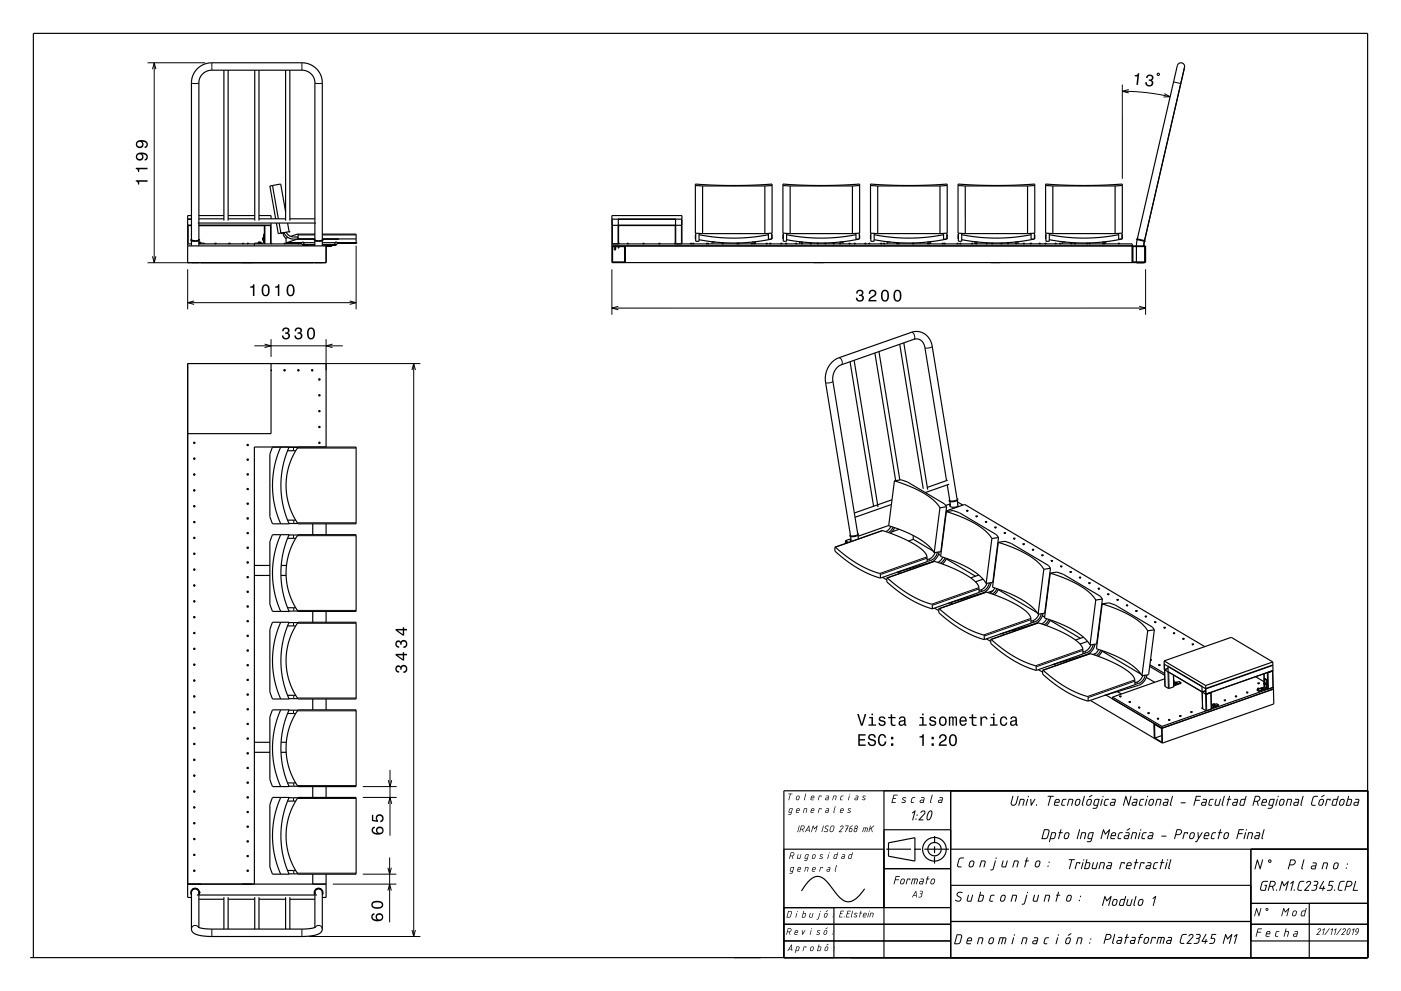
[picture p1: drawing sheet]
<svg xmlns="http://www.w3.org/2000/svg" width="420mm" height="297mm" viewBox="0 0 420 297" stroke-linecap="round" stroke-linejoin="round" font-family="sans-serif">
<g fill="none" stroke="#000" stroke-width=".35">
<path d="M67.1 21v45.1M68.4 21v45.1M76.4 21v45.1M77.6 21v45.1M85.6 21v45.1M86.9 21v45.1M81.7 55.6l1.8 10M81.7 55.6l-.8 .1 1.7 9.9M81.7 55.6l2.5-.4 1.4 8.3M208.5 55.6l2.1 .1M210.6 55.7h18.7M210.6 55.7v14.3"/>
<path d="M229.3 55.7v14.3M231.5 55.6l-2.2 .1M234.7 55.6l2.2 .1M236.9 55.7h18.6M236.9 55.7v14.3M255.5 55.7v14.3M257.7 55.6l-2.2 .1M261 55.6l2.1 .1M263.1 55.7v14.3M281.8 55.7h-18.7M281.8 55.7v14.3M284 55.6l-2.2 .1"/>
<path d="M287.2 55.6l2.2 .1M289.4 55.7h18.6M289.4 55.7v14.3M308 55.7v14.3M310.2 55.6l-2.2 .1M313.5 55.6l2.1 .1M315.6 55.7v14.3M334.3 55.7v14.3M334.3 55.7h-18.7M336.5 55.6l-2.2 .1M56.3 67.6h1.1M56.3 65.6h1.1"/>
<path d="M56.3 73.1h1.1M57.4 71.7l-.1 .4 .7 .2h1.3l.5-.3M57.4 64.6h-1.1v14.1h41.5v-5M57.4 78.7h2.2M57.4 72.2v1.5M59.3 66.8h35.4M59.6 71.7l.2 .2M59.6 72v-47.2a3.8 3.8 0 0 1 3.9-3.8h27.2l1.9 .6 1.3 1.3 .5 1.8v47.3M59.6 67.6h21.7M59.6 65.6h7.5M59.6 72.8l1.6 .1 .1 .2M59.6 64.6h7.5"/>
<path d="M59.6 73.1h30.8M59.6 72.2v1.5M59.6 71.9h.1M59.6 71.9l.2 .1M59.6 71.9l-1 .2-1.2-.2v-47.1a6 6 0 0 1 6.1-6h27a6.1 6.1 0 0 1 6.1 6v47.2M59.8 72.6h.3M59.8 72.6v.2M59.8 71.9h-.2M59.8 71.9h.1M59.8 71.9v.1M60 72.8v.1M60.1 72.6h-.3"/>
<path d="M60.1 72.6v.2M60.3 78.7h.1M64.4 73h.2M64.6 73h.1M64.6 73v.1M64.7 73.1h.1M64.7 73.1h-.3M68.4 65.6h8M68.4 64.6h8M68.5 73h.2M68.5 73.1h.4M68.6 73.1h.1"/>
<path d="M68.7 73h.2M68.7 73v.1M72.7 73h.2M72.7 73.1h.3M72.9 73h.1M72.9 73v.1M74.1 73h.2M74.1 73.1h.3M74.1 73.1h.1M74.3 73h.1M74.3 73v.1M77.4 72.6h.4"/>
<path d="M77.4 72.6v.2M77.4 72.6h.7M77.5 72.8v.1M77.6 64.6h3.7v1M77.6 65.6h8M77.8 72.6h.3M77.8 72.6v.2M78 72.8v.1M78.1 72.6v.2M78.8 71.3h.2v.6h-.2M78.8 71.3v.6M78.8 71.6v.3"/>
<path d="M78.8 71.3v.3M78.8 71.6h.2M79 71.9h.1M79 71.3h.1M79.3 67.6v5.5M79.3 70.1l-.3 .1v2.6l-2.6 .1-.1 .8M81.3 66.8v6.3M81.3 73v.1M82.9 66.8l.5 3.2 3.3-.6M83.7 66.8l.5 3.1M84.2 69.9h.1M84.8 69.8v.1"/>
<path d="M84.8 69.9l1 1.6M84.8 69.9h.1M85.1 73h.2M85.1 69.7l.9 1.2 1.3 .7 7.1 .1M85.3 73h.2M85.3 73v.1M85.5 73.1h.1M85.5 73.1h-.3M85.8 72.8h4.6M85.8 69.6l1.2 1.2 2.3 .2 .1 .6M86.2 66.8l.5 2.6M86.3 71.1l-.5 .3v1.4"/>
<path d="M86.7 69.4h.1M86.9 65.6h7.5M89.2 71.7l-3.4 1.1M89.2 70.2l-2 .6M89.2 70.2l.2 1.4M89.2 70.2h.1M89.2 70.2h5.2M89.3 73h.2M89.3 73.1h.3M89.3 73.1h.1M89.4 71.6h5M89.5 73h.1"/>
<path d="M89.5 73v.1M90.8 73.3l3.6 .1M91.1 72.8h.1M92.3 73.4v.3M93.8 78.7h.1M94.2 71.9v.1M94.2 71.9h.2M94.2 71.9h.1M94.4 71.9l-.2 .1M94.4 71.9l1 .2 1.2-.2M94.4 71.9h.1M94.4 71.7l-.2 .2"/>
<path d="M94.4 72.7h-3.3v.2M94.4 78.7h2.2M94.4 72.2v1.5M96.6 71.7a.3 .3 0 0 1 .2 .5 .3 .3 0 0 1-.5 .1h-1.4l-.7-.3M96.6 70.2h10.2v2.6h-5.7M96.6 72h.1M96.6 71.6h10.2M96.6 71.6h5M96.6 72.7h3.8v.2M96.6 72.2v1.5M99.3 73.4v.3h-43M100.4 72.8h.1"/>
<path d="M100.8 73.3l-4.2 .1M101.6 71.6v.1M183.4 73.1h156v5.6M183.6 65.7l1.8 .1-.1 1.7-1.8-.1zM183.6 73.9h3.6v4.6h-3.6zM184.1 74.8h.4M184.1 73.9v.9M184.5 73.9v.9M185.3 73.9v.4M185.3 74.3h.2M185.3 74.3l.1 .1M185.4 65.6v.2l-.1-.2h17.3l-.2 .2v-.2"/>
<path d="M185.5 73.9v.4M185.5 74.3v.1M185.5 73h.1M185.5 73l.1 .1M185.6 73v.1M187.4 73.7v5M188 73h.1M188 73v.1M188 73.1h.1M188.1 73h.2M188.1 73v.1M188.3 73v.1"/>
<path d="M188.3 73.1h.1M188.3 73h.1M188.4 73h-.4M188.4 73h.1M188.4 73v.1M192.7 73h.1M192.7 73h.4M192.7 73l.1 .1M192.8 73h.2M192.8 73v.1M193 73h.1M193 73l.1 .1"/>
<path d="M193.1 73v.1M197.5 73h.1M197.5 73v.1M197.6 73h.2M197.6 73l-.1 .1M197.8 73v.1M197.8 73h.1M197.9 73h-.4M197.9 73h.1M197.9 73l-.1 .1M202.2 73h.1M202.2 73v.1"/>
<path d="M202.3 73.1h.1M202.3 73l.1 .1v-5.7l.2 .2h-17.3l.1-.2v5.7M202.6 65.7l1.8 .1-.1 1.7-1.8-.1zM204.4 73.1v-5.5h-.1l.1-.2-.1-1.8h.1v-1h-21v1h.2l-.2 .2 .2 1.8h-.2v11.1h160v-5h-160M207 73h.1M207 73v.1M207.1 73h.2M207.1 73l-.1 .1M207.3 73v.1M207.3 73h.1M207.4 73h-.4M207.4 73h.1"/>
<path d="M207.4 73v.1M207.6 73v.1M207.7 73h.3M207.7 73h-.1M207.7 73h.1M207.7 73.1h.1M207.7 73h.2M207.7 73v.1M207.9 73h.1M207.9 73v.1M208 73.1h.1M208 73v.1"/>
<path d="M208.6 70.2v1.4M208.6 69.9v2.4h1v-2.3M209.6 70.3l4.7 .8 5.2 .3 5.5-.3 5.4-.8M210.6 70l-2.1-.1v-14.7l11.8 .4 11.2-.4v14.7l-2.2 .1M210.6 70h18.7M211.7 73h.1M211.7 73h.7M211.7 73v.1M211.8 73h.2M211.8 73v.1M212 73v.1M212.1 73.1h.1"/>
<path d="M212.1 73h.1M212.1 73h-.1M212.1 73h.2M212.1 73v.1M212.3 73h.1M212.3 73v.1M212.4 73.1h.1M212.4 73v.1M214.4 72.6h-.9v.5M216.4 73v.1M216.5 73h.4M216.5 73h-.1"/>
<path d="M216.5 73h.1M216.5 73v.1M216.6 73h.2M216.6 73v.1M216.8 73h.1M216.8 73v.1M216.9 73v.1M220.8 73l.1 .1M220.9 73h.7M220.9 73h-.1M220.9 73h.1M220.9 73h.2"/>
<path d="M220.9 73v.1M221.1 73h.1M221.1 73l.1 .1M221.2 73h.1M221.2 73v.1M221.3 73h-.1M221.3 73h.2M221.3 73v.1M221.5 73v.1M221.6 73h.1M221.6 73h-.1M221.6 73v.1"/>
<path d="M225.2 73v.1M225.3 73h.3M225.3 73h-.1M225.3 73h.1M225.3 73.1h.1M225.3 73h.2M225.3 73v.1M225.5 72.6h1v.5M225.5 73h.1M225.5 73v.1M225.6 73.1h.1M225.6 73v.1"/>
<path d="M226 73h.1M226 73v.1M226 73.1h.1M226.1 73h.2M226.1 73v.1M226.3 73v.1M226.3 73.1h.1M226.3 73h.1M226.4 73h-.4M226.4 73h.1M226.4 73v.1M229.6 73h.1"/>
<path d="M229.6 73h.4M229.6 73v.1M229.7 73h.2M229.7 73v.1M229.9 73h.1M229.9 73v.1M230 73v.1M230.4 70v1.7h1M230.7 73h.1M230.7 73h.4M230.7 73l.1 .1M230.8 73h.2"/>
<path d="M230.8 73v.1M231 73h.1M231 73l.1 .1M231.1 73v.1M231.2 71.7l-5.2 .8-5.5 .3-5.2-.2-5.7-.8M231.4 70.2v1.4M231.4 69.9v1.8M234 73l.1 .1M234.1 73h.3M234.1 73h-.1M234.1 73h.1M234.1 73h.2"/>
<path d="M234.1 73v.1M234.3 73h.1M234.3 73l.1 .1M234.4 73v.1M234.8 69.9v2.4h1v-2.3M234.8 70.2v1.4M235.5 73h.1M235.5 73v.1M235.6 73h.2M235.6 73l-.1 .1M235.8 73v.1M235.8 73h.1"/>
<path d="M235.9 73h-.4M235.9 73h.1M235.9 73l-.1 .1M238.4 73v.1M238.5 73h.3M238.5 73h-.1M238.5 73h.1M238.5 73.1h.1M238.5 73h.2M238.5 73v.1M238.7 73h.1M238.7 73v.1"/>
<path d="M238.8 73.1h.1M238.8 73v.1M240.2 73h.1M240.2 73v.1M240.3 73.1h.1M240.3 73h.2M240.3 73v.1M240.5 73v.1M240.6 73.1h.1M240.6 73h.1M240.6 73h-.1M240.6 73h-.4"/>
<path d="M240.6 73v.1M240.7 72.6h-1v.5M242.8 73h.1M242.8 73h.4M242.8 73v.1M242.9 73h.2M242.9 73v.1M243.1 73h.1M243.1 73v.1M243.2 73v.1M245 73h.1M245 73v.1"/>
<path d="M245.1 73h.2M245.1 73l-.1 .1M245.3 73v.1M245.3 73h.1M245.4 73h-.4M245.4 73h.1M245.4 73v.1M247.2 73v.1M247.3 73h.3M247.3 73h-.1M247.3 73h.1M247.3 73h.2"/>
<path d="M247.3 73v.1M247.5 73h.1M247.5 73l.1 .1M247.6 73v.1M249.7 73h.1M249.7 73v.1M249.8 73.1h.1M249.8 73h.2M249.8 73v.1M250 73v.1M250.1 73.1h.1M250.1 73h.1"/>
<path d="M250.1 73h-.1M250.1 73h-.4M250.1 73v.1M251.6 73l.1 .1M251.7 73h.3M251.7 73h-.1M251.7 73h.1M251.7 72.5h1v.6M251.7 73h.2M251.7 73v.1M251.9 73h.1M251.9 73l.1 .1"/>
<path d="M252 73v.1M254.5 73h.1M254.5 73h.4M254.5 73v.1M254.6 73h.2M254.6 73v.1M254.8 73h.1M254.8 73v.1M254.9 73v.1M255.5 70l2.2-.1v-14.7l-11.1 .4-11.9-.4v14.7l2.2 .1M255.5 70h-18.6M256 73v.1"/>
<path d="M256.1 73h.3M256.1 73h-.1M256.1 73h.1M256.1 73.1h.1M256.1 73h.2M256.1 73v.1M256.3 73h.1M256.3 73v.1M256.4 73.1h.1M256.4 73v.1M256.6 70.3l-5.1 .8-5.3 .3-5.2-.3-5.2-.8M256.6 69.9v1.8h1"/>
<path d="M257.4 71.7l-5.4 .8-5 .3-5.7-.2-5.5-.8M257.6 70.2v1.4M257.6 69.9v1.8M259.2 73h.1M259.2 73v.1M259.3 73h.2M259.3 73v.1M259.5 73v.1M259.6 73h.1M259.6 73h-.1M259.6 73h-.4M259.6 73v.1"/>
<path d="M260.4 73h.1M260.4 73h.4M260.4 73v.1M260.5 73h.2M260.5 73v.1M260.7 73h.1M260.7 73v.1M260.8 73v.1M261.1 70.2v1.4M261.1 69.9v2.4h1v-2.4M262.1 70.3l4.7 .8 5.2 .3 5.2-.3 5.7-.8M263.1 70l-2.1-.1v-14.7l11.8 .4 11.2-.4v14.7l-2.2 .1"/>
<path d="M263.1 70h18.7M264 73h.1M264 73v.1M264 73.1h.1M264.1 73h.2M264.1 73v.1M264.3 73v.1M264.3 73.1h.1M264.3 73h.1M264.4 73h-.4M264.4 73h.1M264.4 73v.1"/>
<path d="M264.8 73l.1 .1M264.9 73h.3M264.9 73h-.1M264.9 73h.1M264.9 73h.2M264.9 73v.1M265.1 73h.1M265.1 73l.1 .1M265.2 73v.1M266.9 72.5h-.9v.6M268.7 73h.1M268.7 73h.4"/>
<path d="M268.7 73l.1 .1M268.8 73h.2M268.8 73v.1M269 73h.1M269 73l.1 .1M269.1 73v.1M269.2 73v.1M269.3 73h.3M269.3 73h-.1M269.3 73h.1M269.3 73.1h.1M269.3 73h.2"/>
<path d="M269.3 73v.1M269.5 73h.1M269.5 73v.1M269.6 73.1h.1M269.6 73v.1M273.5 73h.1M273.5 73h.5M273.5 73v.1M273.6 73h.2M273.6 73l-.1 .1M273.8 73v.1M273.8 73h.1"/>
<path d="M273.9 73h.1M273.9 73l-.1 .1M273.9 73v.1M274 73v.1M278 72.5h1v.6M278 73v.1M278.1 73h.5M278.1 73h-.1M278.1 73h.1M278.1 73v.1M278.2 73h.1M278.2 73v.1"/>
<path d="M278.3 73.1h.1M278.3 73h.2M278.3 73v.1M278.5 73v.1M278.6 73.1h.1M278.6 73h.1M278.6 73h-.1M278.6 73v.1M282.4 73v.1M282.5 73h.3M282.5 73h-.1M282.5 73h.1"/>
<path d="M282.5 73.1h.1M282.5 73h.2M282.5 73v.1M282.7 73h.1M282.7 73v.1M282.8 73.1h.1M282.8 73v.1M282.9 69.9v1.8h1M283 73h.1M283 73v.1M283.1 73h.2M283.1 73l-.1 .1"/>
<path d="M283.3 73v.1M283.3 73h.1M283.4 73h-.4M283.4 73h.1M283.4 73v.1M283.7 71.7l-5.7 .8-5.2 .3-5.5-.2-5.2-.8M283.9 70.2v1.4M283.9 69.9v1.8M286.8 73v.1M286.9 73h.3M286.9 73h-.1M286.9 73h.1"/>
<path d="M286.9 73.1h.1M286.9 73h.2M286.9 73v.1M287.1 73h.1M287.1 73v.1M287.2 73.1h.1M287.2 73v.1M287.3 70.2v1.4M287.3 69.9v2.4h1v-2.4M287.7 73h.1M287.7 73v.1M287.8 73.1h.1"/>
<path d="M287.8 73h.2M287.8 73v.1M288 73v.1M288.1 73.1h.1M288.1 73h.1M288.1 73h-.1M288.1 73h-.4M288.1 73v.1M289.4 70l-2.2-.1v-14.7l11.9 .4 11.1-.4v14.7l-2.2 .1M289.4 70h18.6M291.2 73h.1M291.2 73h.4"/>
<path d="M291.2 73v.1M291.3 73h.2M291.3 73v.1M291.5 73h.1M291.5 73v.1M291.6 73v.1M292.5 73h.1M292.5 73h.4M292.5 73v.1M292.6 73h.2M292.6 73v.1M292.8 73h.1"/>
<path d="M292.8 73v.1M292.9 73v.1M293.2 72.5h-1v.6M295.6 73l.1 .1M295.7 73h.3M295.7 73h-.1M295.7 73h.1M295.7 73h.2M295.7 73v.1M295.9 73h.1M295.9 73l.1 .1M296 73v.1"/>
<path d="M297.2 73h.1M297.2 73v.1M297.3 73h.2M297.3 73v.1M297.5 73v.1M297.6 73h.1M297.6 73h-.1M297.6 73h-.4M297.6 73v.1M300 73v.1M300.1 73h.3M300.1 73h-.1"/>
<path d="M300.1 73h.1M300.1 73.1h.1M300.1 73h.2M300.1 73v.1M300.3 73h.1M300.3 73v.1M300.4 73.1h.1M300.4 73v.1M302 73h.1M302 73v.1M302 73.1h.1M302.1 73h.2"/>
<path d="M302.1 73v.1M302.3 73v.1M302.3 73.1h.1M302.3 73h.1M302.4 73h-.4M302.4 73h.1M302.4 73v.1M304.2 72.5h1v.6M304.4 73h.1M304.4 73h.4M304.4 73v.1M304.5 73h.2"/>
<path d="M304.5 73v.1M304.7 73h.1M304.7 73v.1M304.8 73v.1M306.7 73h.1M306.7 73h.4M306.7 73l.1 .1M306.8 73h.2M306.8 73v.1M307 73h.1M307 73v.1M307.1 73.1h.1"/>
<path d="M307.1 73v.1M308.8 73l.1 .1M308.9 73h.3M308.9 73h-.1M308.9 73h.1M308.9 73h.2M308.9 73v.1M309.1 70.3l-4.9 .8-5.2 .3-5.2-.3-5.5-.8M309.1 69.9v1.8h1M309.1 73h.1M309.1 73l.1 .1M309.2 73v.1"/>
<path d="M309.9 71.7l-5.4 .8-5.2 .3-5.5-.2-5.5-.8M310.1 70.2v1.4M310.1 69.9v1.8M311.5 73h.1M311.5 73v.1M311.6 73h.2M311.6 73l-.1 .1M311.8 73v.1M311.8 73h.1M311.9 73h-.4M311.9 73h.1M311.9 73l-.1 .1"/>
<path d="M313.2 73v.1M313.3 73h.3M313.3 73h-.1M313.3 73h.1M313.3 73.1h.1M313.3 73h.2M313.3 73v.1M313.5 73h.1M313.5 73v.1M313.6 69.9v2.4h1v-2.4M313.6 70.2v1.4M313.6 73.1h.1"/>
<path d="M313.6 73v.1M314.6 70.3l4.7 .8 5.2 .3 5.2-.3 5.7-.8M315.6 70l-2.1-.1v-14.7l11.8 .4 11.2-.4v14.7l-2.2 .1M315.6 70h18.7M316.2 73h.1M316.2 73v.1M316.3 73.1h.1M316.3 73h.2M316.3 73v.1M316.5 73v.1M316.6 73.1h.1M316.6 73h.1"/>
<path d="M316.6 73h-.1M316.6 73h-.4M316.6 73v.1M317.6 73h.1M317.6 73h.4M317.6 73v.1M317.7 73h.2M317.7 73v.1M317.9 73h.1M317.9 73v.1M318 73.1h.1M318 73v.1"/>
<path d="M319.4 72.5h-.9v.6M321 73h.1M321 73v.1M321.1 73h.2M321.1 73l-.1 .1M321.3 73v.1M321.3 73h.1M321.4 73h-.4M321.4 73h.1M321.4 73v.1M322 73v.1M322.1 73h.3"/>
<path d="M322.1 73h-.1M322.1 73h.1M322.1 73h.2M322.1 73v.1M322.3 73h.1M322.3 73v.1M322.4 73v.1M325.7 73h.1M325.7 73v.1M325.8 73.1h.1M325.8 73h.2M325.8 73v.1"/>
<path d="M326 73v.1M326.1 73.1h.1M326.1 73h.1M326.1 73h-.1M326.1 73h-.4M326.1 73v.1M326.4 73l.1 .1M326.5 73h.3M326.5 73h-.1M326.5 73h.1M326.5 73h.2M326.5 73v.1"/>
<path d="M326.7 73h.1M326.7 73l.1 .1M326.8 73v.1M330.5 72.5h1v.6M330.5 73h.1M330.5 73h.7M330.5 73v.1M330.6 73h.2M330.6 73v.1M330.8 73h.1M330.8 73v.1M330.9 73h.1"/>
<path d="M330.9 73v.1M330.9 73h.2M331.1 73h.1M331.1 73v.1M331.2 73.1h.1M331.2 73v.1M335.2 73h.1M335.2 73v.1M335.3 73h.2M335.3 73v.1M335.4 69.9v1.8h1M335.5 73v.1"/>
<path d="M335.6 73h.1M335.6 73h-.1M335.6 73h-.4M335.6 73v.1M336.2 71.7l-5.5 .8-5.4 .3-5.3-.2-5.4-.8M336.4 70.2v1.4M336.4 69.9v1.8M339.6 73.9h3.6v4.6h-3.6zM340.7 78.7h2.2M340.7 73.9v4.6M340.8 71.8v-.2l2.4 .5v.2M340.8 71.8l-.1 1.9"/>
<path d="M340.8 71.8l2.4 .5M341 71.6l11.9-51.9a1.11 1.11 0 0 1 1.4-.9 1.11 1.11 0 0 1 .8 1.4l-12 51.9M343.2 72.3l-.3 1.4M343.2 73.9v4.6M343.3 72.3h-.1M81.3 110.8v.3zM81.3 109v21h-25M85.1 110.9l.2-.1 .2 .3-.2 .1zM85.2 110.9l.3 .1-.3 .1zM89.3 110.9l.2-.1 .1 .3-.1 .1zM89.3 110.9l.3 .1-.3 .1zM93.4 110.9l.2-.1 .2 .3-.2 .1z"/>
<path d="M93.5 110.9l.3 .1-.3 .1zM95.6 113.6h.3v.2h-.3zM95.6 118.4l.2-.1 .1 .3-.1 .1zM95.6 113.6l.3 .1-.3 .1zM95.6 118.4l.3 .1-.3 .1zM254.8 108.4l7.1 43.3M256.1 108l7.1 43.9M262.3 105.8l6.2 38.2M263.5 105.4l6.3 38.5M269.7 103.2l7.1 43.3M270.9 102.8l7.2 43.9M58.1 132.6l.2-.1 .1 .3-.1 .1z"/>
<path d="M58.1 137.4l.2-.1 .1 .3-.1 .1zM58.1 132.6l.3 .1-.3 .1zM58.1 137.4l.3 .1-.3 .1zM74.1 133.3h.3v.2h-.3zM74.1 137.7l.2-.1 .1 .3-.1 .1zM74.1 137.7l.3 .1-.3 .1zM74.1 133.3l.3 .1-.3 .1zM81.7 134h5a28.1 28.1 0 0 0 0 23h-5l-.8-2.2v-18.6zM84.2 134a28.1 28.1 0 0 0 0 23M86.2 135.1h2.4M86.6 134.1h2.7M89.4 134h17.4v23h-17.4l-1.6-2.6-1.1-2.7-.7-3-.2-2.9 .1-3 .7-3 1.1-3z"/>
<path d="M93.8 134h.1M95.6 123.1h.2l.1 .2-.1 .1zM95.6 127.9l.2-.1 .1 .3-.1 .1zM95.6 132.6l.2-.1 .1 .3-.1 .1zM95.6 123.1l.3 .1-.3 .1zM95.6 127.9l.3 .1-.3 .1zM95.6 132.6l.3 .1-.3 .1zM97.8 134v-25h-41.5v160h1.1M97.8 134h-21.5v131M58.1 142.1l.2-.1 .1 .3-.1 .1zM58.1 146.9h.3v.2h-.3zM58.1 151.6l.2-.1 .1 .3-.1 .1z"/>
<path d="M58.1 156.4h.3v.2h-.3zM58.1 142.1l.3 .1-.3 .1zM58.1 146.9l.3 .1-.3 .1zM58.1 151.6l.3 .1-.3 .1zM58.1 156.4l.3 .1-.3 .1zM74.1 142.1l.2-.1 .1 .3-.1 .1zM74.1 146.5l.2-.1 .1 .3-.1 .1zM74.1 150.9h.3v.2h-.3zM74.1 155.3l.2-.1 .1 .3-.1 .1zM74.1 159.7l.2-.1 .1 .3-.1 .1zM74.1 159.7l.3 .1-.1 .1zM74.1 155.3l.3 .1-.3 .1z"/>
<path d="M74.1 150.9l.3 .1-.3 .1zM74.1 146.5l.3 .1-.3 .1zM74.1 142.1l.3 .1-.1 .1zM86.2 155.9h2.4M86.6 156.9h2.7M93.8 157v3.2M97.8 157v3.2M257.1 159.9h.1M257.1 159.9a.39 .39 0 0 1 .2 .6 .39 .39 0 0 1-.5 .1l-1.7 .2-.3-.2 .1-.3M266.4 157.5l-9.2 3.2M267.1 157.8l-.7 .9-.8 .6M267.2 151.2l-10.9 3.8"/>
<path d="M267.4 149.8l-11.3 4M267.7 158l-.5 .9-.9 .7M268.1 144.1l-1.6 13.5a27.1 27.1 0 0 1 12.9 7.1l.7 .9M268.1 144.1a5.4 5.4 0 0 1 4 .4l11 6.5 .7 .9M268.1 144.1a27.7 27.7 0 0 1 13 7.1l.7 1M268.2 158.1l-1.3 1.7M269.6 158.6l-2.2 .8M281.8 152.2l-1.7 13.4M283.6 153.2l5.6-2 72 42.6M283.7 153.3l-1.7 13.5a27.7 27.7 0 0 1 13 7.1l.6 1M283.7 153.3a5.4 5.4 0 0 1 3.9 .4l11.1 6.5 .6 .9M283.7 153.3a27.7 27.7 0 0 1 13 7.1l.7 1"/>
<path d="M283.8 144l-6.5-39.8-.8-1.8-1.1-.7h-1.3l-21.9 7.6a4.6 4.6 0 0 0-2.5 5l7.5 45.9M283.8 151.9l-1.7 13.4-2 .3M283.8 151.9l-2 .3M284 145.3l.8 4.8M284.1 143.9l-6.1 2.2M284.5 145.1l-7.1 2.5M284.7 149.8l-.2 .3 .3 .2M284.7 150.1h.1M284.8 150.3l.1 1.3M284.8 150.1v.2M284.8 150.1l.1 .1M284.8 150.3h.1"/>
<path d="M284.9 151l-1.4 .5M284.9 151.2l-.2 .3a1.72 1.72 0 0 0 2.5 .1l-.1-.3M284.9 151.3l-.1 .2M286.9 149.5a.37 .37 0 0 1 .2 .5 .37 .37 0 0 1-.5 .1l-1.7 .3M286.9 149.7h.1M286.9 149.7l-7.5-46.1-.5-1.5-.7-1.1-1-.9-1.1-.6a4.5 4.5 0 0 0-2.9 .1l-21.7 7.6a6.8 6.8 0 0 0-4 7.4l7.5 46M287 149.7l-1 .4-1.1 .1v.2M287 150l.1 1.5M287 150.4l1.6 1M289.8 153.1h.1M289.8 153.1l.1 .1M289.9 153l-.1 .1"/>
<path d="M289.9 153h.1M289.9 153.1v.1M290 153.2h-.1M290.1 153h-.2M290.1 153h.1M290.1 153.1h-.2M290.1 153.1v.1M290.1 153.2h-.2M290.2 153l-.1 .1M290.2 153l-.1 .2M292.6 154.7l.1 .1M292.6 154.7l.1 .2"/>
<path d="M292.7 154.6l-.1 .1M292.7 154.6h.1M292.7 154.8v.1M292.9 154.9h-.2M292.9 154.6h-.2M292.9 154.6h.1M292.9 154.6l.1 .1M292.9 154.8h-.2M292.9 154.8v.1M293 154.7l-.1 .1M293 154.7l-.1 .2M295.4 156.4l.1 .1"/>
<path d="M295.4 156.4l.1 .2M295.5 156.3l-.1 .1M295.5 156.3h.1M295.5 156.5v.1M295.7 156.5l-.1 .1M295.7 156.3h-.2M295.7 156.3h.1M295.7 156.3l.1 .1M295.7 156.4l-.2 .1M295.7 156.5l-.2 .1M295.7 156.4v.1M295.8 156.4h-.1"/>
<path d="M295.8 156.4l-.1 .1M298.2 158.1h.1M298.2 158.1l.1 .1M298.3 158l-.1 .1M298.3 158h.1M298.3 158.1v.1M298.4 158h-.1M298.4 158h.1M298.5 158.2h-.1M298.5 158h-.2M298.5 158h.1M298.5 158.1h-.2"/>
<path d="M298.5 158.1v.1M298.5 158.2h-.2M298.6 158l-.1 .1M298.6 158l-.1 .2M301 159.7l.2 .1M301 159.7l.2 .2M301.1 159.6l-.1 .1M301.1 159.6h.1M301.2 159.8v.1M301.3 159.9h-.1M301.3 159.6l.1 .1M301.3 159.6h-.1"/>
<path d="M301.4 159.8h-.2M301.4 159.8v.1M301.4 159.9h-.2M301.4 159.7v.1M301.4 159.7v.2M58.1 161.1l.2-.1 .1 .3-.1 .1zM58.1 165.9h.3v.2h-.3zM58.1 170.6l.2-.1 .1 .3-.1 .1zM58.1 175.4h.3v.2h-.3zM58.1 161.1l.3 .1-.1 .2zM58.1 165.9l.3 .1-.3 .1zM58.1 170.6l.3 .1-.3 .1z"/>
<path d="M58.1 175.4l.3 .1-.1 .1zM74.1 164.1l.2-.1 .1 .3-.1 .1zM74.1 168.5h.3v.2h-.3zM74.1 172.9l.2-.1 .1 .3h-.3zM74.1 177.3l.2-.1 .1 .3-.1 .1zM74.1 177.3l.3 .1-.3 .1zM74.1 172.9l.3 .1-.3 .1zM74.1 168.5l.3 .1-.3 .1zM74.1 164.1l.3 .1-.3 .1zM76.3 172.5h4.6M76.3 169.5h4.6M81.7 160.2h5a28.1 28.1 0 0 0 0 23h-5l-.8-2.1v-18.7z"/>
<path d="M84.2 160.2a28.1 28.1 0 0 0 0 23M84.2 172.5h1.6M84.3 169.5h1.6M86.2 161.3h2.4M86.6 160.3h2.7M89.4 160.2h17.4v23h-17.4l-1.6-2.5-1.1-2.8-.7-2.9-.2-3 .1-3 .7-2.9 1.1-3.1zM250.3 164v1.2l4.7 3.7 4.3 2.6 4.6 1.8M250.3 164l14.3-5 4.7 1.7 3.9 1.9 2.9 1.9 1.6 1.8 .2 2-14 5M250.3 164l3.7 2.9 3.1 2.1 3.3 1.7 3.4 1.2 .1 1.4M253.5 162v.9M253.5 162l.8 .6M254.1 162.6l-.5-.3v.5"/>
<path d="M255 160.5h.1M255 160.8l.1 1.3M255.1 161.5l-1.6 .5M255.1 161.6l-.2 .4 .2 .3M255.1 161.7l-.1 .3 .2 .3M257.2 160.2h.1M257.2 160.2l-1 .4-1.2-.1M257.2 160.4l.1 1.1M264.6 173l1.3 .8M265.9 173.2v1.2l4.7 3.8 4.5 2.6 4.4 1.7M265.9 173.2l14.2-5 4.5 1.7 4.2 1.9 2.9 1.9 1.6 1.8 .2 2.1-14 4.9M265.9 173.2l3.4 2.7 3.4 2.3 3.3 1.7 3.4 1.2 .1 1.4"/>
<path d="M269.3 171.4l.6 .4M272.7 170.4l.4 .3M273.8 160.5v1.1M273.8 161.6l-1.4 .5M273.8 161.6l6 3.6M280.3 165.6l-.2 .5a3 3 0 0 1-1.7 1.5l-.5 .1M281 165.5l-.3 .9a3 3 0 0 1-1.7 1.6l-1.1 .3M281 165.5h.1M281.4 166.1l.6 .4M281.5 165.4l-.4 1.2a3.8 3.8 0 0 1-2.1 1.9l-10.3 3.1M282.4 162.8l.1 .1M282.4 162.4h.1"/>
<path d="M282.6 167l-.6 1-.9 .6M283.3 167.2l-.6 .9-.8 .7M283.7 167.5l8.8 5.2M283.7 167.4l-1.2 1.6M288.3 179.6l.4 .3M293.4 172.3l-2.4 .9M294.7 173.6l-2.3 .8M295.9 174.8l-.2 .5a3 3 0 0 1-1.7 1.5l-.5 .2M296.6 174.7l-.3 .9a3 3 0 0 1-1.7 1.6l-1.1 .3M296.6 174.7h.1M297.1 174.6l-.4 1.2a3.8 3.8 0 0 1-2.1 2l-10.3 3M297.4 161.4l-1.8 13.5"/>
<path d="M297.7 177l-1.6 .6M297.9 172.1h.2M298 171.6h.1M298 172.4l-.1 .1M298.2 176.2l-.6 1-.9 .6M298.9 176.4l-.6 .9-.8 .7M299.3 176.7l11.6 6.9M299.3 162.5l-1.7 13.5a27 27 0 0 1 12.9 7.1l.7 1M299.3 162.5a5.4 5.4 0 0 1 3.9 .4l11.1 6.5 .6 .9M299.3 162.5l.1 .1a27.1 27.1 0 0 1 12.9 7l.6 1M299.3 176.6l-1.2 1.6M299.3 161.1l-1.7 13.5-2 .3"/>
<path d="M299.3 161.1l-1.9 .3M303.9 161.4l.1 .1M303.9 161.4l.1 .2M304 161.3l-.1 .1M304 161.3h.1M304 161.5v.1M304.1 161.6h-.1M304.1 161.3h-.1M304.1 161.3h.1M304.2 161.3l.1 .1M304.2 161.5h-.2M304.2 161.5l-.2 .1"/>
<path d="M304.2 161.5h.1M304.3 161.4l-.1 .1M306.7 163.1h.1M306.7 163.1l.1 .1M306.8 163l-.1 .1M306.8 163h.1M306.8 163.1v.1M307 163.2h-.2M307 163l-.1 .1-.1-.1M307 163h-.2M307 163h.1M307 163.1h-.2"/>
<path d="M307 163.1v.1M307.1 163l-.1 .1M307.1 163l-.1 .2M309.5 164.7l.1 .1M309.5 164.7l.1 .2M309.6 164.6l-.1 .1M309.6 164.6h.1M309.6 164.8v.1M309.8 164.9h-.1M309.8 164.6h-.2M309.8 164.6h.1M309.8 164.6l.1 .1"/>
<path d="M309.8 164.8h-.2M309.8 164.8v.1M309.8 164.9h-.2M309.9 164.7l-.1 .1M309.9 164.7l-.1 .2M312.3 166.4l.1 .1M312.3 166.4l.1 .2M312.4 166.3l-.1 .1M312.4 166.3h.1M312.4 166.5v.1M312.5 166.3h-.1M312.5 166.3h.1"/>
<path d="M312.6 166.6h-.1M312.6 166.3h-.2M312.6 166.3h.1M312.6 166.3l.1 .1M312.6 166.5h-.2M312.6 166.5v.1M312.6 166.6h-.2M312.7 166.4l-.1 .1M312.7 166.4l-.1 .2M312.9 170.6l-1.7 13.5M313.8 179.2h.1M313.8 179.2v.2"/>
<path d="M314.9 171.8l-1.7 13.4a27.1 27.1 0 0 1 12.9 7.1l.7 1M314.9 171.8a5.4 5.4 0 0 1 3.9 .3l11 6.6 .7 .8M314.9 171.8a27.7 27.7 0 0 1 12.9 7.1l.7 .9M314.9 170.3l-1.7 13.5-2 .3M314.9 170.3l-2 .3M315.1 168.1h.1M315.1 168.1l.1 .1M315.2 168l-.1 .1M315.2 168h.1M315.2 168.1v.1M315.4 168.2h-.1M315.4 168h.1"/>
<path d="M315.4 168h-.2M315.5 168.1h-.3M315.5 168.2h-.3M315.5 168.1v.1M315.5 168v.1M315.5 168v.2M317.9 169.7l.2 .1M317.9 169.7l.2 .2M318.1 169.6l-.2 .1M318.1 169.8v.1M318.2 169.9h-.1M318.2 169.6h-.1"/>
<path d="M318.2 169.6h.1M318.2 169.6l.1 .1M318.3 169.8h-.2M318.3 169.8v.1M318.3 169.9h-.2M318.3 169.7v.1M318.3 169.7v.2M320.8 171.4l.1 .1M320.8 171.4l.1 .2M320.8 171.3v.1M320.9 171.3h-.1M320.9 171.5v.1"/>
<path d="M321 171.6h-.1M321 171.3h-.1M321 171.3h.1M321.1 171.3l.1 .1M321.1 171.5h-.2M321.1 171.5v.1M321.1 171.6h-.2M321.2 171.4l-.1 .1M321.2 171.4l-.1 .2M323.6 173.1h.1M323.6 173.1l.1 .1M323.7 173l-.1 .1"/>
<path d="M323.7 173h.1M323.7 173.1v.1M323.9 173.2h-.2M323.9 173h-.2M323.9 173h.1M323.9 173.1h-.2M323.9 173.1v.1M324 173l-.1 .1M324 173l-.1 .2M326.4 174.7l.1 .1M326.4 174.7l.1 .2M326.5 174.7h-.1"/>
<path d="M326.5 174.6v.1M326.5 174.6h.1M326.5 174.8v.1M326.6 174.6h-.1M326.6 174.6h.1M326.7 174.9h-.1M326.7 174.6h-.2M326.7 174.6h.1M326.7 174.6l.1 .1M326.7 174.8h-.2M326.7 174.9h-.2M326.7 174.8v.1"/>
<path d="M326.8 174.7l-.1 .1M326.8 174.7l-.1 .2M328.5 179.8l-1.7 13.5M329.2 176.4l.1 .1M329.2 176.4l.1 .2M329.3 176.3l-.1 .1M329.3 176.3h.1M329.3 176.5v.1M329.5 176.6h-.1M329.5 176.3l.1 .1M329.5 176.3h-.2M329.5 176.5h-.2"/>
<path d="M329.5 176.5v.1M329.5 176.6h-.2M329.6 176.4l-.1 .1M329.6 176.4l-.1 .2M330.5 179.5l-1.7 13.5-2 .3M330.5 179.5l-2 .3M332 178.1h.2M332 178.1l.2 .1M332.1 178l-.1 .1M332.1 178h.1M332.2 178.1v.1M332.3 178.2h-.1"/>
<path d="M332.3 178l-.1 .1-.1-.1M332.3 178h-.2M332.3 178h.1M332.4 178.1h-.2M332.4 178.1v.1M332.4 178.2h-.2M332.4 178v.1M332.4 178v.2M334.9 179.7l.1 .1M334.9 179.7l.1 .2M334.9 179.7h.1M335 179.7h-.1"/>
<path d="M335 179.8v.1M335.1 179.9h-.1M335.1 179.6h-.1M335.1 179.6h.1M335.1 179.6l.2 .1M335.2 179.8h-.2M335.2 179.9h-.2M335.2 179.8v.1M335.3 179.7l-.1 .1M335.3 179.7l-.1 .2M58.1 180.1l.2-.1 .1 .3-.1 .1zM58.1 184.9l.2-.1 .1 .3-.1 .1z"/>
<path d="M58.1 189.6l.2-.1 .1 .3-.1 .1zM58.1 194.4l.2-.1 .1 .3-.1 .1zM58.1 199.1l.2-.1 .1 .3-.2 .1zM58.1 180.1l.3 .1-.3 .1zM58.1 184.9l.3 .1-.3 .1zM58.1 189.6l.3 .1-.3 .1zM58.1 194.4l.3 .1-.3 .1zM58.1 199.1l.3 .1-.3 .1zM74.1 181.7l.2-.1 .1 .3-.1 .1zM74.1 186.1h.3v.2h-.3zM74.1 190.5l.2-.1 .1 .3h-.3zM74.1 194.9l.2-.1 .1 .3-.1 .1z"/>
<path d="M74.1 199.3l.2-.1 .1 .3-.1 .1zM74.1 199.3l.3 .1-.3 .1zM74.1 194.9l.3 .1-.3 .1zM74.1 190.5l.3 .1-.3 .1zM74.1 186.1l.3 .1-.3 .1zM74.1 181.7l.3 .1-.3 .1zM81.7 186.5h5a28.1 28.1 0 0 0 0 23h-5l-.8-2.2v-18.6zM84.2 186.5a28.1 28.1 0 0 0 0 23M86.2 187.6h2.4M86.2 182.1h2.4M86.6 186.6h2.7M86.6 183.1h2.7"/>
<path d="M89.4 186.5h17.4v23h-17.4l-1.6-2.6-1.1-2.7-.7-3-.2-2.9 .1-3 .7-3 1.1-3zM93.8 183.2v3.3M97.8 183.2v3.3M280.1 182.3l1.3 .7M281.5 182.4l-.1 1.2 4.8 3.8 4.7 2.7 4.2 1.6M281.5 182.4l14.2-4.9 4.7 1.6 3.9 1.9 2.9 1.9 1.6 1.7 .3 2.2-14 4.9M281.5 182.4l3.6 2.9 3.2 2.1 3 1.6 3.6 1.3 .2 1.4M284.8 180.6l.7 .4M295.7 191.5l1.3 .7M297.1 191.6l-.1 1.2 4.7 3.8 4.3 2.5 4.7 1.8M297.1 191.6l14.2-4.9 4.7 1.7 3.9 1.8 2.9 1.9 1.6 1.7 .3 2.2-14 4.9M297.1 191.6l3.6 2.9 3.2 2.2 3.2 1.6 3.4 1.3 .2 1.3"/>
<path d="M300.4 189.9l.6 .3M303.8 188.8l.5 .3M311.5 184l-.2 .5a3 3 0 0 1-1.8 1.5l-.4 .2M312.2 183.9l-.3 1a3 3 0 0 1-1.8 1.5l-1 .3M312.2 183.9h.1M312.5 184.6l.7 .3M312.7 183.9l-.4 1.1a3.8 3.8 0 0 1-2.2 2l-10.2 3M313.5 181.3l.1 .1M313.6 180.8l.1 .1M313.8 185.4l-.7 1-.8 .6M314.4 185.6l-.5 1-.8 .7M314.8 185.9l9.1 5.4"/>
<path d="M314.9 185.8l-1.3 1.7M316 199.1l.6 .3M319.4 198.1l.4 .2M324.8 191l-2.4 .8M326 192.2l-2.2 .8M327 193.3l-.2 .4a2.97 2.97 0 0 1-1.7 1.6l-.5 .1M327.7 193.2l-.3 .9a3 3 0 0 1-1.7 1.5l-1 .3M327.7 193.1v.1M328.2 193.1l-.3 1.2a3.8 3.8 0 0 1-2.2 1.9l-10.3 3M328.3 195.9l-.6 .3M329.1 190.5l.1 .1M329.1 191.1l-.1 .1"/>
<path d="M329.1 190l.2 .1M329.4 188.6h.1M329.3 188.5h.1M329.4 188.4h.1M329.4 194.6l-.7 1-.8 .6M329.4 188.4l-.1 .1M329.4 188.5v.1M329.5 188.5h-.1M329.5 188.6h-.1M329.5 188.5h.1M330 194.9l-.6 .9-.8 .7M330.4 195.2l11.7 6.9"/>
<path d="M330.4 181l-1.7 13.4a27.7 27.7 0 0 1 13 7.1l.6 1M330.4 181a5.4 5.4 0 0 1 3.9 .3l11.1 6.6 .7 .9M330.4 181h.1a27 27 0 0 1 12.9 7.1l.7 1M330.5 195l-1.3 1.7M337.7 181.4l.1 .1M337.7 181.4l.1 .2M337.8 181.3l-.1 .1M337.8 181.3h.1M337.8 181.5v.1M337.9 181.6h-.1M338 181.3h-.2M338 181.3h.1"/>
<path d="M338 181.3l.1 .1M338 181.5h-.2M338 181.5v.1M338 181.6h-.2M338.1 181.4l-.1 .1M338.1 181.4l-.1 .2M340.5 183.1l.1 .1M340.5 183.1l.1 .2M340.6 183l-.1 .1M340.6 183h.1M340.6 183.2v.1M340.8 183.2h-.2"/>
<path d="M340.8 183l.1 .1M340.8 183h-.2M340.8 183.1l-.2 .1M340.8 183.1v.1M340.8 183.2l-.2 .1M340.9 183.1h-.1M340.9 183.1l-.1 .1M343.3 184.7l.1 .1M343.3 184.7l.1 .2M343.4 184.7h-.1M343.4 184.7h.1M343.4 184.8v.1"/>
<path d="M343.6 184.9h-.1M343.6 184.7h.1M343.6 184.7h-.2M343.6 184.8h-.2M343.6 184.8v.1M343.6 184.9h-.2M343.7 184.7l-.1 .1M343.7 184.7l-.1 .2M344.1 189.1l-1.8 13.4M344.7 199.7l4.5 2.7M344.7 199.2l4.4 2.7M344.9 197.9h.2z"/>
<path d="M344.9 197.7h.1M345 197.7l-.1 .1h.2M345 197.7h.1M345 197.7h.2M345.1 197.8v.1M345.2 197.7l-.1 .1M345.2 197.7l-.1 .2M346.1 188.8l-1.8 13.4-2 .3M346.1 188.8l-2 .3M346.1 186.4l.1 .1M346.1 186.4l.1 .2M346.2 186.3l-.1 .1"/>
<path d="M346.2 186.3h.1M346.2 186.5v.1M346.4 186.6h-.1M346.4 186.3h-.2M346.4 186.3h.1M346.4 186.3l.1 .1M346.4 186.5h-.2M346.4 186.6h-.2M346.4 186.5v.1M346.5 186.4l-.1 .1M346.5 186.4l-.1 .2M347.4 199.3l.1 .1"/>
<path d="M347.4 199.3l.1 .2M347.4 199.2v.1M347.5 199.2h-.1M347.5 199.4v.1M347.6 199.5h-.1M347.6 199.2h-.1M347.6 199.2h.1M347.7 199.2l.1 .1M347.7 199.4h-.2M347.7 199.5h-.2M347.7 199.4v.1M347.7 199.3h.1"/>
<path d="M347.7 199.3v.1M347.8 199.3l-.1 .2M348.9 188.1l.2 .1M348.9 188.1l.2 .2M349 198.1v.9M349 198.1l12.4 7.4M349 198.1l20.1-7.1 12.5 7.4M349 199h.1M349 199.1l.2 1.7M349 188l-.1 .1M349 188h.1M349.1 199l-.1 .1"/>
<path d="M349.1 199h.1M349.1 188.2v.1M349.1 199.1v1.6l1 .6M349.1 199.1h.1M349.1 199.1l1 .6 .1 1.6M349.2 188.2l-.1 .1M349.2 188h-.1M349.2 188h.1M349.2 188l.1 .1M349.3 188.1l-.2 .1M349.3 188.1v.1M349.3 188.2l-.2 .1"/>
<path d="M349.3 188.1h.1M350.2 199.7l-.1-.1 10.2 6.1M351.8 189.8h.1M351.8 189.8l.1 .1M351.8 189.7v.1M351.9 189.7h-.1M351.9 189.8v.1M352 189.9h-.1M352 189.7h-.1M352 189.7h.1M352.1 189.7h.1M352.1 189.8h-.2"/>
<path d="M352.1 189.8v.1M352.1 189.9h-.2M352.2 189.7l-.1 .1M352.2 189.7l-.1 .2M354.6 191.4l.1 .1M354.6 191.4l.1 .2M354.7 191.3l-.1 .1M354.7 191.3h.1M354.7 191.5v.1M354.8 191.3h-.1M354.8 191.3h.1M354.9 191.6h-.2"/>
<path d="M354.9 191.3h-.2M354.9 191.3h.1M354.9 191.3l.1 .1M354.9 191.5h-.2M354.9 191.5v.1M355 191.4l-.1 .1M355 191.4l-.1 .2M357.4 193.1l.1 .1M357.4 193.1l.1 .2M357.5 193l-.1 .1M357.5 193h.1M357.5 193.2v.1"/>
<path d="M357.7 193.2l-.1 .1M357.7 193l.1 .1M357.7 193h-.2M357.7 193.1l-.2 .1M357.7 193.2l-.2 .1M357.7 193.1v.1M357.8 193.1h-.1M357.8 193.1l-.1 .1M381.6 199.3v1.7M381.6 198.4v.9M381.6 198.4l-20.2 7.1M381.6 199.3l-20.1 7"/>
<path d="M58.1 203.9l.2-.1 .1 .3-.1 .1zM58.1 208.6h.3v.2h-.3zM58.1 213.4l.2-.1 .1 .3-.1 .1zM58.1 218.1h.3v.2h-.3zM58.1 203.9l.3 .1-.3 .1zM58.1 208.6l.3 .1-.3 .1zM58.1 213.4l.3 .1-.1 .1zM58.1 218.1l.3 .1-.3 .1zM74.1 203.7h.3v.2h-.3zM74.1 208.1l.2-.1 .1 .3h-.3zM74.1 212.5l.2-.1 .1 .3-.1 .1zM74.1 216.9l.2-.1 .1 .3-.1 .1z"/>
<path d="M74.1 216.9l.3 .1-.3 .1zM74.1 212.5l.3 .1-.3 .1zM74.1 208.1l.3 .1-.3 .1zM74.1 203.7l.3 .1-.3 .1zM81.7 212.7h5a28.1 28.1 0 0 0 0 23h-5l-.8-2.1v-18.7zM84.2 212.7a28.1 28.1 0 0 0 0 23M86.2 213.8h2.4M86.2 208.4h2.4M86.6 212.8h2.7M86.6 209.4h2.7M89.4 212.7h17.4v23h-17.4l-1.6-2.5-1.1-2.8-.7-2.9-.2-3 .1-3 .7-2.9 1.1-3.1zM93.8 209.5v3.2"/>
<path d="M97.8 209.5v3.2M311.3 200.7l1.3 .8M312.6 200.8v1.3l4.9 3.9 4.3 2.5 4.4 1.6M312.6 200.8l14.2-4.9 4.7 1.7 3.9 1.8 3 1.9 1.6 1.8 .2 2.1-14 4.9M312.6 200.8l3.4 2.8 3.4 2.3 3.3 1.7 3.4 1.2 .1 1.3M326.9 209.9l21.6 12.8M331.6 208.3l16.8 9.9M333.5 208.9l14.9 8.8M333.5 208.9v.6M335 207.3l1.2 .7M335.7 208.7l.1 .1M335.7 208.7l.1 .2"/>
<path d="M335.7 208.6v.1M335.8 208.6h-.1M335.8 208.8v.1M335.9 208.9h-.1M336 208.6h-.2M336 208.6h.1M336 208.6l.1 .1M336 208.8h-.2M336 208.8v.1M336 208.9h-.2M336.1 208.7l-.1 .1M336.1 208.7l-.1 .2"/>
<path d="M338.5 210.4h.1M338.5 210.4l.1 .1M338.6 210.3l-.1 .1M338.6 210.3h.1M338.6 210.4v.1M338.8 210.5h-.2M338.8 210.3h-.2M338.8 210.3h.1M338.8 210.4h-.2M338.8 210.4v.1M338.9 210.3l-.1 .1M338.9 210.3l-.1 .2"/>
<path d="M341.3 212l.1 .1M341.3 212l.1 .2M341.4 211.9l-.1 .1M341.4 211.9h.1M341.4 212.1v.1M341.6 212.2h-.1M341.6 211.9h-.2M341.6 211.9h.1M341.6 211.9l.1 .1M341.6 212.1h-.2M341.6 212.2h-.2M341.6 212.1v.1"/>
<path d="M341.7 212l-.1 .1M341.7 212l-.1 .2M342.6 202.5l-.2 .4a3 3 0 0 1-1.7 1.6l-.5 .1M343.3 202.4l-.3 .9a3 3 0 0 1-1.7 1.5l-1.1 .3M343.3 202.4h.1M343.6 203l2.6 1.5M343.8 202.3l-.4 1.2a3.8 3.8 0 0 1-2.1 1.9l-10.3 3.1M344.1 213.7l.1 .1M344.1 213.7l.1 .2M344.2 213.6l-.1 .1M344.2 213.6h.1M344.2 213.8v.1"/>
<path d="M344.4 213.9h-.1M344.4 213.6h-.2M344.4 213.6h.1M344.4 213.6l.1 .1M344.4 213.8h-.2M344.4 213.8v.1M344.4 213.9h-.2M344.5 213.7l-.1 .1M344.5 213.7l-.1 .2M346 216.8l.1 4.5M346.1 217.1l2.2 1.2 .1 4.2-2.2-1.3zM346.9 215.4h.2"/>
<path d="M346.9 215.4l.2 .1M347 215.3l-.1 .1M347 215.3h.1M347.1 215.4v.1M347.1 215.3h.1M347.2 215.5h-.1M347.2 215.3h-.1M347.2 215.3h.1M347.3 215.4h-.2M347.3 215.4v.1M347.3 215.5h-.2M347.3 215.3v.1"/>
<path d="M347.3 215.3v.2M348.4 217.7v.5M348.4 218.2l.1 4.5M349.1 200.8l.1 4.9 1.1 .6 1.6-.5-.1-3.5M349.2 203.4l-15.7 5.5M350.1 201.3h.1M350.2 201.3h.1M350.2 201.4h.1M350.2 201.3v.1M350.2 201.3l.1 .1M350.3 201.4h-.1M350.3 201.4l10 6"/>
<path d="M350.3 215.7l.1 .1M350.3 215.7l.1 .2M350.4 215.6l-.1 .1M350.4 215.6h.1M350.4 215.8v.1M350.6 215.9h-.1M350.6 215.6h-.2M350.6 215.6h.1M350.6 215.6l.1 .1M350.6 215.8h-.2M350.6 215.8v.1M350.6 215.9h-.2"/>
<path d="M350.7 215.7l-.1 .1M350.7 215.7l-.1 .2M351.9 203.8l.1 .3M351.9 203.8h.1M351.9 204.4h.1M352 204.1l-.1 .3M352 204.1l-.1 .1M352.1 204.6l.3 .1M352.1 204.6l.3 .3M352.1 204.7l-.2 .1M352.3 204.9h.1M352.3 204.4l-.2 .2"/>
<path d="M352.3 204.4h.1M352.4 204.7v.2M352.7 204.9h-.3M352.7 204.4l.2 .1M352.7 204.4l.1 .2-.3 .1-.3-.1 .2-.2M352.7 204.4h-.3M352.7 204.7h-.3M352.7 204.7v.2M352.8 204.5l.6-.2 .7 .3M352.9 204.5l-.2 .2M352.9 204.5l-.2 .4M353.6 214.6h.2"/>
<path d="M353.6 214.6l.2 .1M353.7 214.5l-.1 .1M353.7 214.5h.1M353.8 214.6v.1M353.9 214.7h-.1M353.9 214.5h-.1M353.9 214.5h.1M354 214.6h-.2M354 214.7h-.2M354 214.6v.1M354 214.5v.1M354 214.5v.2"/>
<path d="M354.1 204.6l-2.2 .7M354.1 204.6v.2l-2.2 .7M357 213.4l.1 .1M357 213.4l.1 .2M357.1 213.3l-.1 .1M357.1 213.3h.1M357.1 213.5v.1M357.2 213.3h-.1M357.2 213.3h.1M357.3 213.5h-.2M357.3 213.3h-.2M357.3 213.3h.1"/>
<path d="M357.3 213.3l.1 .1M357.3 213.4l-.2 .1M357.3 213.4v.1M357.3 213.5l-.2 .1M357.4 213.4h-.1M357.4 213.4l-.1 .1M360.3 212.2l.1 .1M360.3 207.3l.2 5.1M360.3 205.7h.1M360.3 205.7v.1M360.3 205.8l.1 1.5M360.4 205.8h.1"/>
<path d="M360.4 205.7h-.1M360.4 207.3l1 .7M360.4 205.8l1 .6 .1 1.6M360.4 212.1l-.1 .1M360.4 212.1h.1M360.4 212.1v.2M360.5 212.4h.1M360.5 212.1h-.1M360.5 212.1h.1M360.5 212.4l1.3 .6M361.4 205.5l.1 .8M361.4 208h.1"/>
<path d="M361.5 208.1h.1M361.5 206.3v1.8M361.6 208.1h-.1M363 207.6h-.1M363 207.6l-1.4 .5M363 207.5h.1M363.1 207.5l-.1 .1M363.1 207.5v5M363.1 210.6l.1 .1M363.2 210.7l-.1 .1M363.2 212h.1M363.5 211.3l.3 .2"/>
<path d="M363.5 211.3l.3 .4M363.5 211.3l-.3 .2M363.7 211l.1 .1M363.7 211v.2M363.7 211.6h.1M363.7 211.2l-.2 .1M363.7 211.2h.1M363.8 211.5v.2M363.8 210.9l-.1 .1M363.8 210.9h.1M363.8 211.1v.1M363.9 210.9h-.1"/>
<path d="M363.9 210.9h.1M364 210.9l.1 .1M364 211.1h-.2M364 211.1h.1M364 211.2l.7-.3 .6 .4M364.1 211.2l.2 .1M364.1 211.6l-.3 .1M364.1 211.2l.1 .1-.3 .1-.3-.1 .1-.1M364.1 211.2h-.4M364.1 211l-.1 .1M364.1 211.1l-.1 .1M364.1 211v.1"/>
<path d="M364.1 211.5h-.3M364.1 211.5v.1M364.3 211.3l-.2 .2M364.3 211.3l-.2 .3M365.3 211.3l-2.1 .7M365.3 211.3h.1M365.3 211.3l.1 .2-2.2 .7M367 209.9h.1M367 209.9l.1 .1M367.1 209.8l-.1 .1M367.1 209.8h.1M367.1 209.9v.1"/>
<path d="M367.3 210h-.1M367.3 209.8l-.1 .1-.1-.1M367.3 209.8h-.2M367.3 209.8h.1M367.3 209.9h-.2M367.3 209.9v.1M367.3 210h-.2M367.4 209.8l-.1 .1M367.4 209.8l-.1 .2M370.3 208.7l.2 .1M370.3 208.7l.2 .2M370.4 208.6l-.1 .1"/>
<path d="M370.5 208.6h-.1M370.5 208.8v.1M370.6 208.8l-.1 .1M370.6 208.6h-.1M370.6 208.6h.1M370.6 208.6l.1 .1M370.7 208.7l-.2 .1M370.7 208.7v.1M370.7 208.8l-.2 .1M370.7 208.7h.1M373.7 207.5l.1 .1M373.7 207.5l.1 .2"/>
<path d="M373.8 207.4l-.1 .1M373.8 207.4h.1M373.8 207.6v.1M374 207.7h-.2M374 207.4l.1 .1M374 207.4h-.2M374 207.6h-.2M374 207.6v.1M374.1 207.5l-.1 .1M374.1 207.5l-.1 .2M376.4 202.8l2.6 1.5M377 206.3l.1 .1"/>
<path d="M377 206.3l.1 .2M377.1 206.3h-.1M377.1 204.8h.1M377.1 204.8l.1 .1M377.1 206.2v.1M377.1 206.4v.1M377.2 206.5h-.1M377.2 204.7l-.1 .1M377.2 204.7h.1M377.2 204.8v.1M377.3 206.2h-.2M377.3 206.2h.1"/>
<path d="M377.3 206.2l.1 .1M377.3 206.4h-.2M377.4 204.9h-.1M377.4 204.7h-.2M377.4 204.7h.1M377.4 206.3l-.1 .1M377.4 204.8h-.2M377.4 204.8v.1M377.4 204.9h-.2M377.5 204.7l-.1 .1M377.5 204.7l-.1 .2M378 206.3l.2 .1"/>
<path d="M378 206.3l.2 .3M378 206.2l-1.2 .5 .6 .5M378.2 206.5h.1M378.2 206.1l-.2 .2M378.2 206.1h.1M378.2 206.4v.2M378.5 206.6h-.2M378.5 206.1l.2 .1-.3 .1h-.3l.1-.2M378.5 206.1h-.3M378.5 206.1h.1M378.6 206.1l.2 .1M378.6 206.4h-.4"/>
<path d="M378.6 206.4v.2M378.6 206.6h-.4M378.8 206.2l-.2 .2M378.8 206.2l-.2 .4M378.9 204.7l.3 .2v.4zM378.9 202l.1 2.6M379 204.6v.6M379 204.6l.2 .1M379 204.6l.4 .1M379 205.2l.2 .1M379 205.9l-.5 .2M379 205.2v.7"/>
<path d="M379 205.9h.1M379.2 204.7l.1 .4M379.2 205.2v.1M379.3 205.1l-.1 .1M379.4 204.7l.1 .3M379.4 204.7h-.2M379.4 204.8v.1M379.5 205l-.3 .3M379.5 205l-.2 .1M379.8 203.7l-.8-.3v1.2M379.8 203.7l-.2 .1v2.4l-2.1 .8-.1 .2M379.8 203.7v2.7"/>
<path d="M379.8 206.4l.5 .1M379.8 206.4l-2.4 .8M380.1 201.6h-.1M381.5 201.1h.1M381.5 201.1l-1.5 .5M381.6 201h.1M381.6 201l-.1 .1M381.6 201l.1 5M381.6 201l-20.1 7.1M381.7 206h-.1M381.7 205.9v.1M381.7 206l-33.3 11.7"/>
<path d="M381.7 206l.1 .5M381.8 206.5l.1 4.5-33.4 11.7M381.8 206.5l-33.4 11.7M58.1 222.9l.2-.1 .1 .3-.1 .1zM58.1 227.6h.3v.2h-.3zM58.1 232.4l.2-.1 .1 .3-.1 .1zM58.1 237.1h.2l.1 .2-.1 .1zM58.1 222.9l.3 .1-.3 .1zM58.1 227.6l.3 .1-.1 .2zM58.1 232.4l.3 .1-.3 .1zM58.1 237.1l.3 .1-.3 .1zM74.1 221.3h.3v.2h-.3z"/>
<path d="M74.1 225.7l.2-.1 .1 .3h-.3zM74.1 230.1l.2-.1 .1 .3-.1 .1zM74.1 234.5l.2-.1 .1 .3-.1 .1zM74.1 238.9h.3v.2h-.3zM74.1 238.9l.3 .1-.1 .1zM74.1 234.5l.3 .1-.3 .1zM74.1 230.1l.3 .1-.3 .1zM74.1 225.7l.3 .1-.3 .1zM74.1 221.3l.3 .1-.1 .1zM76.3 225.5h4.6M76.3 222.5h4.6M81.7 239h5a28.1 28.1 0 0 0 0 23h-5l-.8-2.2v-18.6z"/>
<path d="M84.2 239a28.1 28.1 0 0 0 0 23M84.2 225.5h1.6M84.3 222.5h1.5M86.2 234.6h2.4M86.6 239.1h2.7M86.6 235.6h2.7M89.4 239h17.4v23h-17.4l-1.6-2.6-1.1-2.7-.7-3-.2-2.9 .1-3 .7-3 1.1-3zM93.8 235.7v3.3M97.8 235.7v3.3M265 237v50M285 237v50M348.3 220.5l-2.1 .7"/>
<path d="M410 237h-175v50M58.1 241.9l.2-.1 .1 .3-.1 .1zM58.1 246.6l.2-.1 .1 .3-.1 .1zM58.1 251.4l.2-.1 .1 .3h-.2zM58.1 256.1l.2-.1 .1 .3-.1 .1zM58.1 241.9l.3 .1-.3 .1zM58.1 246.6l.3 .1-.3 .1zM58.1 251.4l.3 .1-.3 .1zM58.1 256.1l.3 .1-.3 .1zM74.1 243.3h.3v.2h-.3zM74.1 247.7l.2-.1 .1 .3-.1 .1zM74.1 252.1l.2-.1 .1 .3-.1 .1z"/>
<path d="M74.1 256.5h.3v.2l-.1 .1zM74.1 256.5l.3 .1-.3 .1zM74.1 252.1l.3 .1-.3 .1zM74.1 247.7l.3 .1-.3 .1zM74.1 243.3l.3 .1-.3 .1zM86.2 240.1h2.4M235 254.5h30M265 248.7h20M265.7 254.5h7.4M274.1 254.5h2M274.3 258.1l-7.9-1.5v-4l7.9-1.5v7M277.1 254.5h7.4"/>
<path d="M280.2 256.7l-.1 2.1M280.2 253.7v2M280.2 250.6v2.1M285 254.5h125M375 254.5v32.5M56.3 265h41.5M57.4 267.7l.2-.8 .9-.5a1.5 1.5 0 0 1 1.3 1.1v-.1a1.32 1.32 0 0 0-1.7-1.1 1.32 1.32 0 0 0-.7 1.9M57.4 267.4v11a2.43 2.43 0 0 0 2.6 2l3.4 .3h27.1l2.7-.2 1.8-.4 1.1-.6 .5-.9v-11.2M57.6 266.6a1.25 1.25 0 0 1 1.8 0M58.1 260.9h.3v.2h-.3zM58.1 260.9l.3 .1-.3 .1zM59 268.2h36"/>
<path d="M59.4 277.9l1.7 .4 2.2 .1h27.6l2.4-.2 1.3-.3M59.6 267.4v10.6M59.6 269.5h7.5M59.6 267.6h.2M59.6 267.6v.1M59.7 267.5l-.1 .1M59.8 267.5l-.1 .1M59.8 267.6l-.2 .6M59.8 267.6h.1M67.1 268.9v9.5M68.4 268.9v9.5M68.4 269.5h8"/>
<path d="M74.1 260.9h.3v.2h-.3zM74.1 260.9l.3 .1-.3 .1zM76.4 268.9v9.5M77.6 268.9v9.5M77.6 269.5h8M85.6 268.9v9.5M86.2 260.9h2.4M86.6 261.9h2.7M86.9 268.9v9.5M86.9 269.5h7.5M93.8 262v3M94.2 267.6h.2"/>
<path d="M94.2 267.6l.2 .6M94.2 267.6h.1M94.3 267.5v.1M94.4 267.5v.1M94.4 267.6v.1M94.4 267.4v10.6M96.4 266.6a1.25 1.25 0 0 0-1.8 0M96.6 267.7v-.3a1.23 1.23 0 0 0-1.2-.9 1.23 1.23 0 0 0-1.2 1l.4-.9 .9-.4a1.29 1.29 0 0 1 1.1 2M97.8 262v7h-1.2M235 277h50M235 272h50M250 272v15"/>
<path d="M259.2 266.4a7.1 7.1 0 0 1-4.9 3.9 5 5 0 0 1-3.8-2.8l-.7-.8a9.5 9.5 0 0 0-4-4 4 4 0 0 0-4 2.1l-1.5 2.2M265 260.3h20M285 276.2h90M285 265.3h90M375 277h35M375 270.7h35M392.5 270.7v16.3M9.1 287h400.9v-277h-400v277M235 282h50M375 282h35"/>
<circle cx="90.8" cy="72.9" r=".37"/>
<circle cx="100.8" cy="72.9" r=".37"/>
<circle cx="280.1" cy="254.5" r="3.5"/>
<circle cx="280.2" cy="254.5" r="2"/>
</g>
<g fill="none" stroke="#000" stroke-width=".3">
<path d="M44.2 18.8h17.3M46.2 18.8v59.9M63.5 18.8v2.2M90.5 18.8v2.2M45.7 20.7l.5-1.9 .5 1.9M57.4 24.8l1.1 .2 1.1-.2M94.4 24.8l1.1 .2 1.1-.2M336.5 27.4l7.2 .4 7.1 1.2M336.5 25.4v28.2M338.4 26.8l-1.9 .6 1.9 .5M346.9 22.1l.5-.2 .2 .5-.5 .2zM349 28l1.8 1-2 .1"/>
<path d="M351.8 24.5l2.2 .5M44.2 78.7h12.3M45.7 76.8l.5 1.9 .5-1.9M56.3 65.8h1.1M56.3 67.4h1.1M56.4 67.6v5.5M59.6 67.4h21.7M79.4 67.6v5.5M81.1 67.6v5.5M89.4 70.4h5M90.8 73.3h3.6M96.6 70.4h10.2"/>
<path d="M96.6 73.3h4.2M106.8 73.6v19.1M183.6 67.6v5.5M185.3 67.6v5.5M185.4 65.8h17M185.4 67.4h17M202.6 67.6v5.5M204.3 67.6v5.5M56.3 80.7v12M56.3 90.7h50.5M58.2 90.2l-1.9 .5 1.9 .5M104.8 90.2l2 .5-2 .5"/>
<path d="M183.4 80.7v13.6M185.4 91.8l-2 .5 2 .6M273.2 99.6l.5 .1 .4 .7a.98 .98 0 0 1-.2 1.3M341.5 91.8l1.9 .5-1.9 .5M343.4 80.7v13.6M343.4 92.3h-160M76.3 103.6h26.5M79.3 103.1l2 .5-2 .6M81.3 101.6v5.4M83.3 109h42.7M97.8 101.6v9.4M99.7 103.1l-1.9 .5 1.9 .6"/>
<path d="M123.5 110.9l.5-1.9 .5 1.9M124 109v171.7M249.7 114.3l-.9 .4-1.3-.1M251.5 107.2l.5 .2 .4 .6a.99 .99 0 0 1-.2 1.3M279.5 103.8l-.9 .5-1.3-.1M88 134.1v1M89.2 134.3h17.6M88.1 155.9v1M89.2 156.7h17.6M264.6 159l-14.1 5M88 160.3v1M89.2 160.5h17.6"/>
<path d="M277.9 166.9l-14.2 5M277.9 167.3l-14 4.9M278.4 167.6l.6 .4M280.2 168.2l-14.2 5M281 165.5h.1M293.5 176.1l-14.2 5M293.5 176.5l-14 4.9M294 176.8l.6 .4M295.8 177.5l-14.2 4.9M296.6 174.7h.1M88 186.6v1M88.1 182.1v1"/>
<path d="M89.2 186.8h17.6M89.2 182.9h17.6M309 185.3l-14.1 5M309.1 185.7l-14 4.9M309.5 186l.6 .4M311.3 186.7l-14.1 5M312.1 183.9h.1M324.6 194.5l-14.1 5M324.6 194.9l-14 5M325.1 195.3l.6 .3M326.9 195.9l-14.2 5M327.7 193.1v.1"/>
<path d="M349.1 199.1h.1M350.2 199.8l10.1 6M381.6 199.4l-20.1 7.1M88 212.8v1M88.1 208.4v1M89.2 213h17.6M89.2 209.2h17.6M340.2 203.8l-14.2 4.9M340.2 204.2l-14 4.9M340.7 204.5l.6 .3M343.3 202.4h.1M349.2 200.8l.1 4.9"/>
<path d="M350.1 201.4l.2 4.9M350.2 200.4l-1.1 .3M350.2 200.3l-1.1 .3M350.2 201.3h-.1M350.2 201.3l10.1 6 1.1-.4M350.4 201.5l.1 4.8M351.8 202.3v3.5M351.9 205.3h.1M353.4 204.3l.6 .3M360.4 205.8h-.1M360.4 207.5l.1 4.9M361.4 208.1l.1 4.9"/>
<path d="M361.4 207.1l-1 .3M361.5 208h-.1M361.6 208.1l.2 4.9M361.9 207.9v.1M362 207.9h.1M363 207.6l.1 4.9M363.2 212h.1M364.7 210.9l.6 .4M376.8 206.7l.6 .4M376.9 206.6l.6 .4M379 201.9v2.7M379 205.9l.6 .4"/>
<path d="M379 203.5l.6 .3M379 205.2v.6M379.1 205.8l.6 .3M379.1 203.4l.6 .3M379.9 201.6l.1 4.9M380.1 201.6l.2 4.9M380.4 201.4v.1M380.5 201.4h.1M381.5 201.1h.1M381.5 201.1l.1 4.9M381.6 200.9l-20.1 7.1M88 239.1v1"/>
<path d="M88.1 234.6v1M89.2 239.3h17.6M89.2 235.4h17.6M108.8 239h10.1M108.8 235.7h10.1M116.4 233.8l.5 1.9 .5-1.9M116.9 230.7v19.8M116.4 240.9l.5-1.9 .5 1.9M116.8 257v19.4M59.5 277.9l-.6-.5h-.7l-.6 .4-.2 .6M63.5 278.4v2.3M88.1 260.9v1"/>
<path d="M89.2 261.7h17.6M90.5 278.4v2.3M94.5 277.9l.5-.4 .6-.1a1.09 1.09 0 0 1 1 1M99.8 265h19M108.8 262h10M116.3 266.9l.5-1.9 .5 1.9M116.3 260.1l.5 1.9 .5-1.9M123.5 278.7l.5 2 .5-2M92.5 280.7h33.5"/>
</g>
<g fill="#000">
<path d="M340.2 22.5l-.1 .3 .9 .1-.3 2.5 .4 .1 .4-3.5-.3-.1a.77 .77 0 0 1-1 .6zM344 22.5l-.4 .9h.4a.62 .62 0 0 1 .4-.7 .62 .62 0 0 1 .8 .3 .62 .62 0 0 1-.3 .8h-.5v.4a.72 .72 0 0 1 .8 .5 .72 .72 0 0 1-.5 .9 .72 .72 0 0 1-.9-.6v-.3l-.5-.1a1.18 1.18 0 0 0 1.4 1.4 1.18 1.18 0 0 0 .8-1.8l-.2-.2a1.01 1.01 0 0 0 .2-1.5 1.01 1.01 0 0 0-1.5 0z" fill-rule="evenodd"/>
<path d="M40.7 54v.4a.78 .78 0 0 1 .7 .9h.3v-.8h2.5v-.5zM40.7 50.3v.3a.77 .77 0 0 1 .7 1h.3v-.9h2.5v-.4zM41.1 46a1.17 1.17 0 0 0-.2 1.7 1.17 1.17 0 0 0 1.6 .2 1.17 1.17 0 0 0 .2-1.7 1.02 1.02 0 0 1 1.2 .8l-.1 .5-.4 .2v.4a1.23 1.23 0 0 0 .9-1.5 1.23 1.23 0 0 0-1.5-.9zM41.1 46.9a.75 .75 0 0 1 1.5 0 .75 .75 0 0 1-1.5 0zM41.1 42.3a1.17 1.17 0 0 0-.2 1.7 1.17 1.17 0 0 0 1.6 .1 1.17 1.17 0 0 0 .2-1.6 1.02 1.02 0 0 1 1.2 .8l-.1 .4-.4 .2v.5a1.23 1.23 0 0 0 .9-1.5 1.23 1.23 0 0 0-1.5-.9zM41.1 43.2a.75 .75 0 0 1 1.5 0 .75 .75 0 0 1-1.5 0z" fill-rule="evenodd"/>
<path d="M75 85.9v.3h.8v2.5h.5v-3.5h-.4a.77 .77 0 0 1-.9 .7zM78.7 85.7a2.02 2.02 0 0 0 .9 3.1 2.03 2.03 0 0 0 .9-3.2 1.11 1.11 0 0 0-1.8 .1zM79.3 85.7h.7a2.38 2.38 0 0 1 0 2.6h-.7a2.37 2.37 0 0 1 0-2.6zM82.5 85.9v.3h.8v2.5h.4v-3.5h-.3a.77 .77 0 0 1-.9 .7zM86.2 85.7a2.02 2.02 0 0 0 .9 3.1 2.03 2.03 0 0 0 .9-3.2 1.11 1.11 0 0 0-1.8 .1zM86.8 85.7h.6a2.38 2.38 0 0 1 0 2.6h-.6a2.37 2.37 0 0 1 0-2.6z" fill-rule="evenodd"/>
<path d="M256.9 87.1l-.3 .9h.5a.62 .62 0 0 1 .3-.8 .62 .62 0 0 1 .8 .3 .62 .62 0 0 1-.2 .8h-.5v.4a.72 .72 0 0 1 1 .5 .72 .72 0 0 1-.5 .9 .72 .72 0 0 1-.9-.5l-.1-.4h-.4a1.18 1.18 0 0 0 1.5 1.2 1.18 1.18 0 0 0 .6-1.8l-.3-.1a1.01 1.01 0 0 0 .1-1.6 1.01 1.01 0 0 0-1.6 .2zM260.7 87.1l-.3 1h.5a.7 .7 0 0 1 .5-.9 .7 .7 0 0 1 .8 .5 .7 .7 0 0 1-.4 .9l-.3 .2a1.63 1.63 0 0 0-1.2 1.5h2.4v-.4h-1.9l.9-.8a1.17 1.17 0 0 0 .9-1.7 1.17 1.17 0 0 0-1.9-.3zM264.4 87.3a2.02 2.02 0 0 0 .9 3.1 2.03 2.03 0 0 0 .9-3.1 1.11 1.11 0 0 0-1.8 0zM265 87.3h.6a2.37 2.37 0 0 1 0 2.6h-.6a2.38 2.38 0 0 1 0-2.6zM268.1 87.3a2.02 2.02 0 0 0 .9 3.1 2.03 2.03 0 0 0 .9-3.1 1.11 1.11 0 0 0-1.8 0zM268.7 87.3h.7a2.37 2.37 0 0 1 0 2.6h-.7a2.38 2.38 0 0 1 0-2.6z" fill-rule="evenodd"/>
<path d="M84.9 98.4l-.3 .9h.4a.62 .62 0 0 1 .4-.8 .62 .62 0 0 1 .8 .3 .62 .62 0 0 1-.2 .8h-.5v.4a.74 .74 0 0 1 .9 .6 .74 .74 0 0 1-.8 .9 .74 .74 0 0 1-.6-1h-.5a1.18 1.18 0 0 0 1.5 1.2 1.18 1.18 0 0 0 .6-1.8l-.2-.1a1.01 1.01 0 0 0 0-1.6 1.01 1.01 0 0 0-1.5 .2zM88.6 98.4l-.3 .9h.5a.62 .62 0 0 1 .3-.8 .62 .62 0 0 1 .8 .3 .62 .62 0 0 1-.2 .8h-.5v.4a.74 .74 0 0 1 1 .6 .74 .74 0 0 1-.8 .9 .74 .74 0 0 1-.7-1h-.5a1.18 1.18 0 0 0 1.6 1.2 1.18 1.18 0 0 0 .5-1.8l-.2-.1a1.01 1.01 0 0 0 0-1.6 1.01 1.01 0 0 0-1.5 .2zM92.3 98.6a2.02 2.02 0 0 0 .9 3.1 2.03 2.03 0 0 0 .9-3.1 1.11 1.11 0 0 0-1.8 0zM92.9 98.6h.7a2.37 2.37 0 0 1 0 2.7h-.7a2.37 2.37 0 0 1 0-2.7z" fill-rule="evenodd"/>
<path d="M118.8 199.7a1.17 1.17 0 0 0-.2 1.2 1.17 1.17 0 0 0 1.1 .7v-.4a.62 .62 0 0 1-.8-.4 .62 .62 0 0 1 .3-.8 .62 .62 0 0 1 .8 .2v.5h.4a.74 .74 0 0 1 .6-.9 .74 .74 0 0 1 .9 .8 .74 .74 0 0 1-1 .6v.5a1.18 1.18 0 0 0 1.2-1.5 1.18 1.18 0 0 0-1.8-.6l-.1 .2a.86 .86 0 0 0-1.4-.1zM118.6 196v.4l2.1 1.5h.5v-1.5h.8v-.4h-.8v-.5h-.4v.5zM119.2 196.4h1.6v1.1zM118.8 192.2a1.17 1.17 0 0 0-.2 1.3 1.17 1.17 0 0 0 1.1 .6v-.4a.62 .62 0 0 1-.8-.3 .62 .62 0 0 1 .3-.8 .62 .62 0 0 1 .8 .2v.5h.4a.74 .74 0 0 1 .6-1 .74 .74 0 0 1 .9 .8 .74 .74 0 0 1-1 .7v.4a1.18 1.18 0 0 0 1.2-1.5 1.18 1.18 0 0 0-1.8-.6l-.1 .2a.86 .86 0 0 0-1.4-.1zM118.6 188.5v.4l2.1 1.6h.5v-1.6h.8v-.4h-.8v-.5h-.4v.5zM119.2 188.9h1.6v1.1z" fill-rule="evenodd"/>
<path d="M257 214l1.1 3.5h.5l1.1-3.5h-.5l-.8 3-.9-3zM260.6 214.9v.3h.7v1.9h-.9v.4h2.2v-.4h-.9v-2.2zM261.2 213.9v.5h.5v-.5zM263.7 214.9l-.2 .3a.96 .96 0 0 0 1.2 1.2l.3 .1a.6 .6 0 0 1-.5 .8 .6 .6 0 0 1-.7-.7h-.4a1.03 1.03 0 0 0 1.2 1 1.03 1.03 0 0 0 .7-1.4l-1.3-.5a.54 .54 0 0 1 .4-.7 .54 .54 0 0 1 .6 .5h.4a1.08 1.08 0 0 0-1.7-.6zM267 214.1v.8h-.8v.3h.8v1.8a1.05 1.05 0 0 0 1.5 .6v-.4a.68 .68 0 0 1-1-.4v-1.6h1v-.3h-1v-.8zM269.7 214.9l-.2 .7h.4a.55 .55 0 0 1 .7-.6 .55 .55 0 0 1 .3 .8l-.2 .1a.91 .91 0 0 0-1.3 .5 .91 .91 0 0 0 .8 1.2l.9-.5 .1 .3 .5 .1v-.3l-.2-.1v-1.6a1.02 1.02 0 0 0-.7-.8 1.02 1.02 0 0 0-1.1 .2zM269.9 216.4l1.1-.3a.77 .77 0 0 1-.2 .9 .77 .77 0 0 1-.9 .1zM275.7 214.9v.3h.7v1.9h-.9v.4h2.3v-.4h-.9v-2.2zM276.4 213.9v.5h.5v-.5zM278.9 214.9l-.2 .3a.96 .96 0 0 0 1.1 1.2l.3 .1a.6 .6 0 0 1-.5 .8 .6 .6 0 0 1-.6-.7h-.5a1.03 1.03 0 0 0 1.3 1 1.03 1.03 0 0 0 .7-1.4l-1.4-.5a.54 .54 0 0 1 .5-.7 .54 .54 0 0 1 .6 .5h.4a1.09 1.09 0 0 0-1.7-.6zM281.8 215.1a1.45 1.45 0 0 0-.2 1.7 1.45 1.45 0 0 0 1.5 .7 1.45 1.45 0 0 0 .7-1.8 1.45 1.45 0 0 0-1.6-.9zM282.1 215.3a.67 .67 0 0 1 .7-.2 .67 .67 0 0 1 .5 .6 .93 .93 0 0 1 0 1 .93 .93 0 0 1-1 .4 1.36 1.36 0 0 1-.2-1.8zM284.5 214.8v2.7h.4v-2.1l.2-.3h.3l.1 .3v2.1h.4v-2.1l.4-.4 .2 .6v1.9h.4v-1.9a.69 .69 0 0 0-.5-.9l-.6 .4-.5-.4-.4 .4v-.3zM287.9 215.1a1.45 1.45 0 0 0-.3 1.6 1.45 1.45 0 0 0 1.5 .8l.7-.8h-.4l-.6 .5a.76 .76 0 0 1-.7-.9h1.7a1.16 1.16 0 0 0-.5-1.4 1.16 1.16 0 0 0-1.4 .2zM288.3 215.3l.2-.2a.67 .67 0 0 1 .7 .1 .67 .67 0 0 1 .2 .7h-1.3zM291.3 214.1v.8h-.8v.3h.8v1.8a1.05 1.05 0 0 0 1.5 .6v-.4a.69 .69 0 0 1-1-.4l-.1-1.6h1.1v-.3h-1.1v-.8zM293.9 214.8v2.7h.5v-1.6a.67 .67 0 0 1 .3-.7 .67 .67 0 0 1 .8 .2l.1 .2h.4a.89 .89 0 0 0-.7-.9 .89 .89 0 0 0-1 .5v-.4zM297 214.9v.3h.7v1.9h-.9v.4h2.3v-.4h-1v-2.2zM297.7 213.9v.5h.5v-.5zM300 215.1a1.45 1.45 0 0 0-.2 1.6 1.45 1.45 0 0 0 1.5 .8l.6-.5 .1-.5h-.4l-.5 .6a1.02 1.02 0 0 1-.9-1 1.02 1.02 0 0 1 1-1l.3 .6h.5a1.09 1.09 0 0 0-.8-1 1.09 1.09 0 0 0-1.2 .4zM303.1 214.9l-.2 .7h.4a.55 .55 0 0 1 .7-.6 .55 .55 0 0 1 .3 .8l-.2 .1a.91 .91 0 0 0-1.3 .5 .91 .91 0 0 0 .8 1.2l.9-.5 .1 .3 .5 .1v-.3l-.2-.1v-1.6a1.02 1.02 0 0 0-1.8-.6zM303.3 216.4l1.1-.3a.77 .77 0 0 1-.2 .9 .77 .77 0 0 1-.9 .1z" fill-rule="evenodd"/>
<path d="M236.4 237.9h1.2l-.6 .1-.5 1.8 .3-1.8zM238.9 238.6l.5-.2 .3 .3-.1 .8-.3 .3h-.5l-.2-.2zM239 238.7l-.2 .7 .2 .2 .3-.1 .2-.6-.1-.3zM241.5 237.8l.2 .2-.4 1.8-.3-.2zM243.4 238.7l-.1 .3h.6v-.3zM243.3 238.6l.5-.2 .3 .3v.5h-.9v.3l.7 .1v.2l-.9-.2zM245.5 238.5l.8 .1-.1 .2-.1-.2h-.4l-.4 1.2zM247.7 238.5l.8 .1-.2 1.2-.9-.2 .2-.5 .7-.1v-.3zM247.6 239.3v.3h.5l.1-.4zM249.9 238.5l.9 .1-.3 1.2-.2-.1 .2-1.1h-.5l-.3 1.2h-.2zM252.2 238.5h.7l-.7 .3-.2 .7 .5 .1v.2l-.7-.2zM254.6 238.5l.1 .1-.4 1.2zM254.7 238a.13 .13 0 0 1 .2 0 .13 .13 0 0 1-.2 0zM256.5 238.5l.8 .1-.2 1.2h-.7l-.2-.2 .2-.5 .7-.1v-.3zM256.4 239.3v.3h.5l.1-.4zM258.7 238.6h.8l-.7 .2 .6 .5-.3 .5-.7-.1 .8-.2-.6-.5z" fill-rule="evenodd"/>
<path d="M257.3 220v3.5h2.2v-.4h-1.7v-1.2h1.5v-.4h-1.5v-1h1.7v-.5zM260.6 220.2a.96 .96 0 0 0-.3 1.1 .96 .96 0 0 0 .9 .6l.4 .1a.64 .64 0 0 1 .5 .9 .64 .64 0 0 1-1 .2l-.5-.7h-.5a1.21 1.21 0 0 0 1.5 1.3 1.21 1.21 0 0 0 .8-1.9l-1.2-.4a.62 .62 0 0 1-.2-1 .62 .62 0 0 1 1 .4l.1 .3h.5a1.19 1.19 0 0 0-.8-1.1 1.19 1.19 0 0 0-1.2 .2zM263.5 220.4a2.03 2.03 0 0 0 1 3.2 1.32 1.32 0 0 0 1.2-1.4h-.5a.82 .82 0 0 1-1.1 .9 1.83 1.83 0 0 1 .4-2.7l.4 .1 .3 .6h.5a1.19 1.19 0 0 0-.9-1.1 1.19 1.19 0 0 0-1.3 .4zM267.1 222.8v.7h.7v-.7zM267.1 220.8v.8h.7v-.8z" fill-rule="evenodd"/>
<path d="M267.9 238.2l1.2 .1-1 .1-.2 .8 .7 .1-.8 .1-.3 1h1v.2l-1.2 .1zM270.6 239.1l.5-.2 .6 .2-1 .2 .8 .7-.3 .6-1-.1 .1-.2 .8 .1 .2-.2-.8-.6zM273.4 239h1l-.9 .4-.2 .9 .6 .1v.3l-.6-.1-.3-.2zM276.2 238.9h.7l.3 .3-.4 1.5-.8-.1-.3-.2 .2-.6 1-.1v-.5h-.7zM276 240v.4h.7l.1-.5zM279.4 238.2l.2 .1-.5 2 .1 .3-.1 .1-.3-.4zM281.7 238.9h.7l.3 .3-.4 1.5-.8-.1-.3-.2 .2-.6 1-.1v-.5l-.7-.1zM281.5 240v.4h.7l.1-.5z" fill-rule="evenodd"/>
<path d="M275.7 220.7v.3h.8v2.5h.4v-3.5h-.3a.78 .78 0 0 1-.9 .7zM279.3 222.8v.7h.7v-.7zM279.3 220.8v.8h.7v-.8zM281.8 220.3l-.3 1h.5a.7 .7 0 0 1 .5-.9 .7 .7 0 0 1 .8 .5 .7 .7 0 0 1-.5 .9l-.3 .2a1.63 1.63 0 0 0-1.1 1.5h2.4v-.4h-1.9l.9-.8a1.17 1.17 0 0 0 .9-1.7 1.17 1.17 0 0 0-1.9-.3zM284.8 220.5a2.02 2.02 0 0 0 .9 3.1 2.03 2.03 0 0 0 .9-3.1 1.11 1.11 0 0 0-1.8 0zM285.3 220.5h.7a2.38 2.38 0 0 1 0 2.6h-.7a2.37 2.37 0 0 1 0-2.6z" fill-rule="evenodd"/>
<path d="M111.7 248a1.44 1.44 0 0 0 .1 1.7 1.44 1.44 0 0 0 1.6 .5 1.26 1.26 0 0 0 1.6-1 1.26 1.26 0 0 0-1.2-1.5 1.11 1.11 0 0 0-1 .7 1.11 1.11 0 0 0 .3 1.3 1.02 1.02 0 0 1-1.3-.9l.2-.4 .4-.2v-.5zM113.1 248.9a.75 .75 0 0 1 1.5 0 .75 .75 0 0 1-1.5 0zM111.5 244.2v1.9l1.9 .2v-.4a.8 .8 0 0 1-.3-1.2 .8 .8 0 0 1 1.3 .1 .8 .8 0 0 1-.4 1.2v.4a1.21 1.21 0 0 0 1.1-1.5 1.21 1.21 0 0 0-1.7-.8 1.21 1.21 0 0 0-.5 1.8l-1-.2v-1.5z" fill-rule="evenodd"/>
<path d="M236.7 242.4l1-.1-.5 1.8-.9 .1v-.2h.7l.1-.4-.7-.2zM236.8 242.5l-.2 .8 .6 .1 .2-1zM239 242.5l-.1 .3h.6v-.3zM238.9 242.4l.5-.2 .3 .2v.6h-.9v.2l.7 .2v.2l-.9-.1zM241.1 242.3l.9 .1-.3 1.2v-1.2h-.5l-.3 1.2h-.2zM243.4 242.5l-.1 .3h.6v-.3zM243.3 242.4l.5-.2 .3 .3v.5h-.9v.3l.7 .1v.2l-.9-.1zM245.5 242.3l.8 .1-.1 .2-.1-.2h-.4l-.4 1.2zM247.7 242.3l.8 .1-.2 1.2-.9-.2 .2-.5 .7-.1v-.3zM247.6 243.1v.3h.5l.1-.4zM250.3 241.7h.2l-.4 1.9-.3-.2zM252.3 242.5l-.2 .3h.6v-.3zM252.1 242.4l.5-.2 .3 .2v.6h-.9v.3l.7 .1v.2l-.9-.1zM254.3 242.4l.3-.2 .6 .2-.8 .2 .6 .5-.2 .5-.8-.1 .8-.2-.6-.5z" fill-rule="evenodd"/>
<path d="M237.1 255.5l.7-.1 .3 .4-.1 .5-.4 .3 .1 .8-.3-.8h-.4l-.2 .8h-.2zM237.2 255.6l-.2 .8h.7l.2-.6zM239.2 256.1h.2l-.1 1.1h.4l.3-1.1h.2l-.4 1.3-.9-.2zM241.5 256.1h1l-.5 1.7-.9 .2v-.2h.7l.1-.4-.7-.2zM241.6 256.3l-.2 .8 .6 .1 .2-1zM243.7 256.2l.6-.2 .2 .3-.1 .8-.4 .3-.6-.2zM243.8 256.3l-.2 .7 .2 .2 .4-.1 .1-.7-.2-.2zM245.9 256.1l.9 .1-.8 .2 .6 .5-.2 .5-.8-.1 .8-.2-.6-.5zM248.4 256.1h.1l-.4 1.3zM248.5 255.6a.13 .13 0 0 1 .2 0 .13 .13 0 0 1-.2 0zM250.1 256.2l.8-.2 .2-.5h.2l-.6 1.9-.8-.2zM250.3 256.3l-.2 .9h.5l.3-1zM252.5 256.1l.6-.1 .3 .2-.3 1.2-.9-.2 .2-.5 .7-.1v-.3zM252.5 256.9l-.1 .3h.5l.1-.4zM254.5 256.2l.9-.2 .1-.5h.2l-.6 1.9-.8-.2zM254.7 256.3l-.2 .8 .5 .1 .3-1z" fill-rule="evenodd"/>
<path d="M237.1 260l1-.1-.5 1.8-.9 .1v-.2h.7l.1-.4-.7-.2zM237.2 260.1l-.2 .8 .6 .1 .2-1zM239.4 260.1l-.1 .3h.6v-.3zM239.3 260l.5-.2 .3 .3v.5h-.9v.3l.7 .1v.2h-.7l-.2-.2zM241.5 259.8l.9 .2-.3 1.2v-1.2h-.5l-.3 1.2h-.2zM243.8 260.1l-.1 .3h.6v-.3zM243.7 260l.5-.2 .3 .2v.6h-.9v.3l.7 .1v.2l-.9-.2zM245.9 259.9h.8l-.1 .3-.5-.2-.4 1.2zM248.1 259.9l.8 .1-.2 1.2h-.7l-.2-.2 .2-.5 .7-.1v-.3zM248 260.7v.3h.5l.1-.4zM250.7 259.3h.2l-.4 1.9-.3-.2z" fill-rule="evenodd"/>
<path d="M239.6 247.4l.1 .1-.6 1.9zM240.2 247.4h.7l.3 .4-.1 .5-.4 .3 .1 .8-.3-.8h-.4l-.3 .8-.1-.1zM240.3 247.6l-.2 .8 .7-.1 .2-.6zM242.4 247.8l-.5 .9h.6zM242.4 247.4l.2 .1 .1 1.9-.1-.1-.1-.4h-.7l-.4 .5zM243.7 247.4l.5 .8 .9-.8-.5 2-.2-.1 .4-1.4-.7 .6-.3-.7-.4 1.5h-.2zM246.8 247.4l.2 .1-.6 1.9zM247.5 247.6l.4-.2 .6 .2h-.7l-.3 .2v.3l.8 .6-.2 .5-.4 .2-.7-.3 .7 .1 .3-.3v-.3l-.7-.4zM249.3 247.7l-.4 1.2 .3 .3 .5-.3 .3-1-.2-.3zM249.1 247.6l.7-.2 .4 .5-.3 1.1-.7 .4-.5-.5zM252 247.6l.6-.2 .3 .3-.1 .4-1 1.1 .7 .2h-1l1.2-1.5-.3-.3-.5 .3zM253.4 247.4l1 .1-.4 .8 .2 .2h-.3l-.5 .9 .3-.9-.1-.1 .2-.1 .4-.7h-.7zM254.8 248.4l-.1 .6 .4 .2 .3-.7zM254.9 247.7l.8-.3-.8 .7 .5 .2 .2 .3-.3 .6-.5 .2-.3-.5zM256.4 247.5l.6-.1 .2 .4-.3 .5v.8l-.6 .3-.4-.4zM256.3 248.5l-.2 .6 .4 .1 .3-.7zM256.4 247.9a.33 .33 0 0 0 .6 0 .33 .33 0 0 0-.6 0zM258.8 248l1.3 .1-.2 1.3-.2-.1 .2-1.1h-.3l-.4 1.2 .2-1.2h-.4l-.3 1.1h-.2zM260.9 247.4l.1 .1-.2 .8 1.3-.9-.8 .8 .3 1.2-.5-1-.4 .3-.2 .7-.1-.1z" fill-rule="evenodd"/>
<path d="M273.4 243.5l1.1-.6-.9 3-.1-.2 .6-2.3-.5 .4zM274.4 245.5a.2 .2 0 0 1 .4 0 .2 .2 0 0 1-.4 0zM274.8 244.3a.2 .2 0 0 1 .4 0 .2 .2 0 0 1-.4 0zM276.1 243.2l1-.3 .3 .7-1.6 2h1v.2l-1.4 .1v-.3l1.8-2.1-.4-.3-.8 .4zM278.7 243.3l-.6 1.6a.42 .42 0 0 0 .1 .7 .42 .42 0 0 0 .6-.5l.4-1.2a.38 .38 0 0 0 0-.5 .38 .38 0 0 0-.5-.1zM278.4 243.1a.69 .69 0 0 1 1-.1 .69 .69 0 0 1 .1 1 1.51 1.51 0 0 1-1.5 1.8 2.45 2.45 0 0 1 .4-2.7z" fill-rule="evenodd"/>
<path d="M287.6 257.2l.5-.2 .9 .1-.1 .2h-.9l-.4 .4-.4 1.7 .2 .3h.8v.3l-.9-.1-.4-.4zM290.8 258.1l.8-.2 .5 .3-.2 1.2-.5 .5-.6 .1-.4-.4zM291 258.3l-.3 1a.48 .48 0 0 0 .5 .4 .48 .48 0 0 0 .4-.5l.2-.7a.42 .42 0 0 0-.3-.4 .42 .42 0 0 0-.5 .2zM294.1 257.9h1l.4 .2-.4 1.9-.3-.2 .4-1.4-.2-.2h-.7l-.4 1.7h-.3zM298.3 257.9l.3 .1-.7 2.4-.4 .4-.5 .1-.1-.3 .7-.3zM298.5 257.2a.19 .19 0 0 1 .3 0 .19 .19 0 0 1-.3 0zM300.6 257.9l.3 .1-.4 1.4 .2 .3h.7l.4-1.7 .3-.1-.6 2-.9 .1-.4-.3zM304 257.9h1l.4 .2-.4 1.9-.3-.2 .4-1.4-.2-.2h-.7l-.4 1.7h-.3zM307.8 257l.3 .1-.2 .8 .6 .1-.7 .2-.6 1.8-.2-.2 .5-1.6-.3-.2 .4-.1zM310.6 258.1l.8-.2 .5 .4-.2 1.1-.5 .5h-.7l-.3-.3zM310.8 258.3l-.3 1a.48 .48 0 0 0 .5 .4 .48 .48 0 0 0 .4-.5l.2-.7a.42 .42 0 0 0-.3-.4 .42 .42 0 0 0-.5 .2zM314 259.6a.2 .2 0 0 1 .4 0 .2 .2 0 0 1-.4 0zM314.3 258.4a.2 .2 0 0 1 .4 0 .2 .2 0 0 1-.4 0z" fill-rule="evenodd"/>
<path d="M303.6 238.5l.2 .2-.5 2.1 .4 .4 .8-.4 .6-2.2h.3l-.7 2.3-.9 .6-.6-.2-.2-.5zM305.8 239.4h1l.3 .3-.4 1.8-.2-.2 .4-1.4-.3-.2h-.6l-.5 1.7h-.2zM308 239.4l.2 .2-.6 1.9zM308.1 238.8a.2 .2 0 0 1 .4 0 .2 .2 0 0 1-.4 0zM308.9 239.5h.3l.1 1.4 .8-1.5 .3 .1-1.2 2-.2-.1zM310.6 241.3a.19 .19 0 0 1 .3 0 .19 .19 0 0 1-.3 0zM314.1 238.5l1.8 .2-.8 .1-.8 2.7-.2-.2 .7-2.5h-.7zM316.6 239.9l-.2 .4h.9l.1-.3a.43 .43 0 0 0-.3-.3 .43 .43 0 0 0-.5 .2zM316.4 239.7l.8-.3 .5 .4-.1 .8h-1.3v.3l.1 .3h.9v.3h-1l-.3-.3zM318.6 239.6l1.1-.1v.2h-.8l-.2 .3-.3 1.1 .8 .1-.1 .3h-.7l-.3-.3zM320.4 239.4h1l.3 .3-.4 1.8-.2-.2 .4-1.4-.3-.2h-.6l-.4 1.7h-.3zM322.6 239.7l.8-.3 .5 .4-.2 1.1-.5 .6h-.7l-.3-.4zM322.8 239.9l-.3 1a.48 .48 0 0 0 .5 .3 .48 .48 0 0 0 .4-.5l.2-.7a.42 .42 0 0 0-.3-.4 .42 .42 0 0 0-.5 .3zM325 238.6l.2 .1-.6 2.4 .2 .3-.2 .1-.3-.4zM326 239.7l.8-.3 .5 .4-.2 1.1-.5 .6h-.6l-.4-.4zM326.2 239.9l-.3 1a.48 .48 0 0 0 .5 .3 .48 .48 0 0 0 .5-.5l.1-.7a.42 .42 0 0 0-.3-.4 .42 .42 0 0 0-.5 .3zM326.5 238.7l1-.4-.8 .6zM328.2 239.6l1.3-.2 .2 .2-.8 2.5-.4 .3h-.9v-.3l1-.1 .2-.5h-.7l-.3-.3zM328.4 239.8l-.3 1.3 .8 .1 .4-1.5zM330.3 239.4l.3 .2-.7 1.9zM330.5 238.8a.2 .2 0 0 1 .4 0 .2 .2 0 0 1-.4 0zM331.3 239.6l1.1-.1v.2h-.8l-.2 .3-.2 1.1 .7 .1v.3h-.8l-.2-.3zM333.3 239.4h.9l.3 .3-.4 1.8h-1l-.4-.3 .3-.8 1.1-.1 .1-.5-.9-.1zM333.1 240.7v.5h.8l.1-.6zM337.4 238.5l.3 .1 .6 2.2 .6-2.2h.3l-.8 2.9-.2-.1-.7-2.2-.6 2.2h-.3zM339.8 239.4h.9l.3 .3-.4 1.8h-1l-.3-.3 .2-.8 1.1-.1 .1-.5-.9-.1zM339.7 240.7l-.1 .5h.8l.2-.6zM341.9 239.6l1.1-.1-.1 .2h-.7l-.2 .3-.3 1.1 .8 .1v.3h-.8l-.3-.3zM343.7 239.4l.2 .2-.6 1.9zM343.9 238.8a.19 .19 0 0 1 .3 0 .19 .19 0 0 1-.3 0zM344.7 239.6l.8-.2 .5 .4-.3 1.1-.5 .6h-.6l-.3-.4zM344.9 239.9l-.4 1a.48 .48 0 0 0 .6 .3 .48 .48 0 0 0 .4-.5l.2-.7a.42 .42 0 0 0-.4-.4 .42 .42 0 0 0-.4 .3zM346.8 239.4h1l.3 .3-.4 1.8-.2-.2 .4-1.4-.3-.2h-.6l-.4 1.7h-.3zM349.1 239.4h.9l.3 .3-.4 1.8h-1l-.3-.3 .2-.8 1.2-.1v-.5l-.8-.1zM349 240.7l-.1 .5h.8l.2-.6zM351.4 238.5l.2 .2-.6 2.4 .2 .3-.2 .1-.3-.4zM354 240.5l1.3-.1 .2 .2-1.4 .1zM358.6 238.5l1.4 .2-1.2 .1-.3 .9h1.1l.1 .2-1.3 .1-.5 1.5-.1-.2zM360.6 239.4h.9l.3 .3-.4 1.8h-1l-.3-.3 .2-.8 1.2-.1v-.5l-.8-.1zM360.5 240.7l-.1 .5h.8l.2-.6zM362.7 239.6l1.1-.1v.2h-.8l-.2 .3-.3 1.1 .8 .1v.3h-.7l-.3-.3zM364.5 239.4l.3 .1-.4 1.5 .2 .2h.7l.4-1.7h.3l-.6 2h-1l-.3-.3zM366.9 238.5l.3 .2-.7 2.4 .3 .3-.2 .1-.4-.4zM368.5 238.5l.2 .1-.2 .8h.5l.1 .2-.6 .1-.7 1.8 .3-1.8-.2-.2 .3-.1zM369.9 239.4h.9l.4 .3-.5 1.8h-1l-.3-.3 .2-.8 1.2-.1v-.5l-.8-.1zM369.8 240.7l-.1 .5h.8l.2-.6zM372 239.6l1.2-.2 .2-.8h.3l-.8 2.9h-1l-.3-.3zM372.2 239.8l-.3 1.3 .8 .1 .4-1.5zM376.3 238.5h1.1l.4 .5-.1 .8-.6 .4 .2 1.3-.3-.1-.2-1.1h-.7l-.3 1.1h-.3zM376.5 238.8l-.4 1.2 1.1-.1 .3-.4v-.5zM378.7 239.9l-.2 .4h1v-.3a.43 .43 0 0 0-.3-.3 .43 .43 0 0 0-.5 .2zM378.5 239.7l.8-.3 .5 .3-.1 .9h-1.2l-.1 .3 .1 .3h.9v.3h-1l-.3-.3zM380.7 239.6l.5-.2 1 .1-.8 2.6-.4 .3h-.9v-.3l1-.1 .2-.5h-.8l-.2-.3zM380.9 239.8l-.3 1.3 .8 .1 .4-1.5zM382.8 239.4l.3 .2-.7 1.9zM383 238.8a.2 .2 0 0 1 .4 0 .2 .2 0 0 1-.4 0zM383.8 239.7l.8-.3 .5 .4-.2 1.1-.5 .6h-.7l-.3-.4zM384 239.9l-.3 1a.48 .48 0 0 0 .5 .3 .48 .48 0 0 0 .4-.5l.2-.7a.42 .42 0 0 0-.3-.4 .42 .42 0 0 0-.5 .3zM385.9 239.4h1l.4 .3-.4 1.8-.2-.2 .3-1.4-.2-.2h-.6l-.5 1.7h-.3zM388.3 239.4h.9l.3 .3-.5 1.8h-.9l-.4-.3 .3-.8 1.1-.1 .1-.5-.9-.1zM388.1 240.7v.5h.8l.1-.6zM390.5 238.5l.3 .2-.7 2.4 .3 .3-.2 .1-.4-.4zM393.7 238.8l.6-.3 .8 .1-1 .2-.3 .4-.5 1.7 .2 .3h.9l-.1 .3h-.9l-.4-.5zM395.6 239.7l.8-.3 .5 .4-.2 1.1-.5 .6h-.7l-.3-.4zM395.8 239.9l-.3 1a.48 .48 0 0 0 .5 .3 .48 .48 0 0 0 .4-.5l.2-.7a.42 .42 0 0 0-.3-.4 .42 .42 0 0 0-.5 .3zM396.1 238.7l1-.4-.9 .6zM397.7 239.4l1.2 .2-.2 .4-.1-.3h-.6l-.7 1.8zM399.7 239.6l1.2-.2 .2-.8h.2l-.7 2.9h-1.1l-.3-.3zM399.9 239.8l-.4 1.3 .9 .1 .4-1.5zM401.8 239.7l.8-.3 .5 .4-.2 1.1-.5 .6h-.6l-.4-.4zM402 239.9l-.3 1a.48 .48 0 0 0 .5 .3 .48 .48 0 0 0 .5-.5l.1-.7a.42 .42 0 0 0-.3-.4 .42 .42 0 0 0-.5 .3zM404.2 238.5l.3 .1-.2 .8h.8l.3 .6-.5 1.3-1.3 .2zM404.2 239.7l-.4 1.5 .9-.1 .3-1.1-.1-.3zM406.3 239.4h.9l.3 .3-.4 1.8h-1l-.3-.3 .2-.8 1.1-.1 .1-.5-.9-.1zM406.2 240.7l-.1 .5h.8l.2-.6z" fill-rule="evenodd"/>
<path d="M313 248.6l1.2-.1 .4 .7-.6 2-.5 .3h-1.2zM313.2 248.8l-.6 2.4h.9l.4-.4 .4-1.8-.2-.2zM315.2 249.4h1.1l.3 .6-.4 1.2-.3 .3h-.9l-.4 .9-.1-.2zM315.5 249.7l-.5 1.5h.8l.3-.3 .2-1.1zM318 248.5l.2 .1-.2 .8h.5l.1 .2-.7 .1-.6 1.8-.1-.2 .4-1.6-.2-.2 .3-.1zM319.3 249.7l.8-.3 .5 .4-.3 1.2-.4 .5h-.6l-.4-.4zM319.5 249.9l-.3 1a.48 .48 0 0 0 .5 .3 .48 .48 0 0 0 .4-.4l.2-.8a.42 .42 0 0 0-.3-.4 .42 .42 0 0 0-.5 .3zM323.5 248.6l.3 .1-.9 2.8-.1-.2zM324.2 249.4h1l.4 .3-.4 1.8-.2-.2 .3-1.4-.2-.2h-.6l-.5 1.7h-.3zM326.5 249.6l1.3-.2 .1 .2-.7 2.5-.5 .3h-.8v-.3l1-.1 .2-.5h-.8l-.3-.3zM326.7 249.8l-.4 1.3 .9 .1 .4-1.5zM330.7 248.5l.2 .1 .5 1.1 1.2-1.2 .2 .1-.8 2.9-.2-.2 .6-2.1-1 1-.6-1.1-.6 2.3h-.3zM333.5 249.9l-.2 .4h.9l.1-.3a.42 .42 0 0 0-.3-.4 .42 .42 0 0 0-.5 .3zM333.3 249.7l.7-.3 .5 .3v.9h-1.3l-.1 .3 .2 .3h.9v.3h-1l-.3-.3zM335.5 249.6l.3-.2 .8 .1-1 .5-.3 1.1 .8 .1-.1 .3h-.7l-.3-.3zM337.8 248.7l1-.4-.9 .6zM337.4 249.5l.9-.1 .4 .3-.5 1.8h-1l-.3-.3 .3-.8 1.1-.1v-.6h-.8zM337.3 250.7l-.1 .5h.8l.2-.6zM339.5 249.4h1l.3 .3-.4 1.8-.2-.2 .4-1.4-.3-.2h-.6l-.5 1.7h-.3zM341.6 249.4l.3 .2-.7 1.9-.1-.2zM341.8 248.8a.2 .2 0 0 1 .4 0 .2 .2 0 0 1-.4 0zM342.6 249.6l.4-.2 .8 .1-1.1 .5-.2 1.1 .7 .1v.3h-.7l-.3-.3zM344.6 249.4h.9l.3 .3-.5 1.8h-.9l-.4-.3 .3-.8 1.1-.1 .1-.5-.9-.1zM344.5 250.7l-.1 .5h.8l.1-.6zM348.2 250.5h1.4l.1 .1-1.4 .2zM352.8 248.6h1.2l.4 .7-.6 .8-1.2 .2-.5 1.2-.1-.2zM353 248.8l-.3 1.2 1-.1 .3-.5v-.4zM355 249.5l1-.1 .2 .2-.2 .4-.2-.3h-.6l-.6 1.8-.1-.2zM356.9 249.7l.8-.3 .5 .4-.3 1.2-.4 .5h-.6l-.4-.4zM357.1 249.9l-.3 1a.48 .48 0 0 0 .5 .3 .48 .48 0 0 0 .4-.4l.2-.8a.42 .42 0 0 0-.3-.4 .42 .42 0 0 0-.5 .3zM359 249.4l.3 .1 .1 1.4 .9-1.5 .2 .2-1.6 2.7-.5 .1-.1-.3h.3l.5-.8zM361.5 249.9l-.2 .4h.9l.1-.3a.42 .42 0 0 0-.4-.4 .42 .42 0 0 0-.4 .3zM361.2 249.7l.8-.3 .5 .3-.1 .9h-1.2l-.1 .3 .1 .3h1v.3h-1l-.4-.3zM363.4 249.6l.4-.2 .8 .1-1.1 .5-.2 1.1 .7 .1v.3h-.7l-.3-.3zM365.8 248.5l.3 .1-.2 .8 .5 .2-.6 .1-.6 1.8-.2-.2 .5-1.6-.3-.2 .3-.1zM367.1 249.7l.9-.3 .4 .4-.2 1.1-.5 .6h-.6l-.4-.4zM367.4 249.9l-.4 1a.48 .48 0 0 0 .6 .3 .48 .48 0 0 0 .4-.4l.2-.8a.42 .42 0 0 0-.4-.4 .42 .42 0 0 0-.4 .3zM371.4 248.6l1.4-.1 .1 .2-1.3 .1-.2 .9h1.1l.1 .2-1.3 .1-.6 1.5-.1-.2zM373.3 249.4l.3 .2-.7 1.9-.1-.2zM373.5 248.8a.2 .2 0 0 1 .4 0 .2 .2 0 0 1-.4 0zM374.3 249.4h.9l.4 .3-.4 1.8-.2-.2 .3-1.4-.2-.2h-.6l-.5 1.7h-.3zM376.6 249.4h.9l.3 .3-.5 1.8h-.9l-.4-.3 .3-.8 1.1-.1 .1-.5-.9-.1zM376.4 250.7v.5h.8l.1-.6zM378.8 248.5l.3 .2-.6 2.4 .2 .3-.3 .1-.3-.4z" fill-rule="evenodd"/>
<path d="M320.4 257.5l1.9 .1-.8 .2-.9 2.7-.1-.2 .6-2.5h-.6zM322.7 258.4h1l.2 .2-.2 .4-.2-.3h-.6l-.6 1.8-.1-.2zM324.6 258.4l.2 .2-.6 1.9-.2-.2zM324.7 257.7a.2 .2 0 0 1 .4 0 .2 .2 0 0 1-.4 0zM325.7 257.5l.3 .1-.2 .8h.8l.3 .5-.5 1.5-1.3 .1-.1-.2zM325.7 258.7l-.4 1.5h.8l.2-.3 .3-1.1zM327.7 258.4l.2 .1-.3 1.4 .2 .3h.6l.5-1.7h.3l-.6 2h-1l-.3-.3zM329.8 258.4h1l.4 .2-.4 1.9-.2-.2 .3-1.4-.2-.2h-.6l-.5 1.7h-.3zM332.2 258.4h.9l.3 .3-.5 1.8h-.9l-.4-.3 .3-.8 1.1-.1 .1-.5-.9-.1zM332 259.7v.4l.8 .1 .1-.6zM336.1 258.4h1l.1 .2-.2 .4-.1-.3h-.6l-.6 1.8-.2-.2zM338.2 258.8l-.2 .5h.9l.1-.3a.42 .42 0 0 0-.4-.4 .42 .42 0 0 0-.4 .2zM338 258.6l.7-.2 .5 .3-.1 .9h-1.2l-.1 .3 .1 .3h1v.3h-1l-.4-.3zM340.6 257.5l.3 .1-.2 .8h.5l.1 .2-.7 .1-.6 1.8-.1-.2 .4-1.6-.2-.2 .3-.1zM342 258.4h1l.1 .2-.2 .4-.1-.3h-.6l-.6 1.8-.2-.2zM344 258.4h.9l.3 .3-.4 1.8h-1l-.4-.3 .3-.8 1.1-.1 .1-.5-.9-.1zM343.8 259.7v.4l.8 .1 .1-.6zM346 258.6l.4-.2 .8 .1-1.1 .5-.2 1.1 .7 .1v.3h-.7l-.3-.3zM348.4 257.5l.3 .1-.2 .8h.5v.2l-.6 .1-.6 1.8-.2-.2 .5-1.6-.3-.2 .4-.1zM349.7 258.4l.3 .2-.7 1.9-.1-.2zM349.9 257.7a.2 .2 0 0 1 .4 0 .2 .2 0 0 1-.4 0zM350.9 257.5l.3 .2-.7 2.4 .2 .3-.2 .1-.3-.4z" fill-rule="evenodd"/>
<path d="M376.8 257.6h.3l.7 2.3 .6-2.3h.2l-.8 2.9h-.2l-.6-2.3-.6 2.3h-.3zM380.1 258.1a.55 .55 0 0 1 1.1 0 .55 .55 0 0 1-1.1 0zM380.4 258.1a.25 .25 0 0 0 .5 0 .25 .25 0 0 0-.5 0zM386.8 257.6h1.2l.5 .8-.7 .8-1.1 .2-.5 1.1zM387.1 257.8l-.4 1.3 1.1-.2 .3-.4v-.4zM390.8 257.6l.2 .1-.6 2.4 .2 .4h-.2l-.3-.3zM393.5 258.5h.9l.3 .2-.4 1.8h-1l-.3-.2 .2-.8 1.2-.1v-.6l-.8-.1zM393.4 259.8v.4l.7 .1 .2-.6zM396.7 258.5h1l.4 .2-.4 1.8-.3-.1 .4-1.5-.2-.2h-.6l-.5 1.8-.3-.1zM400.1 258.7l.8-.2 .4 .4-.2 1.2-.5 .4h-.6l-.4-.4zM400.2 258.9l-.3 1a.48 .48 0 0 0 .5 .4 .48 .48 0 0 0 .5-.5l.1-.7a.42 .42 0 0 0-.3-.4 .42 .42 0 0 0-.5 .2zM403.4 260.2a.2 .2 0 0 1 .4 0 .2 .2 0 0 1-.4 0zM403.8 259a.2 .2 0 0 1 .4 0 .2 .2 0 0 1-.4 0z" fill-rule="evenodd"/>
<path d="M111.5 274a1.44 1.44 0 0 0 .1 1.7 1.44 1.44 0 0 0 1.7 .4 1.26 1.26 0 0 0 1.6-.9 1.26 1.26 0 0 0-1.2-1.5 1.11 1.11 0 0 0-1.1 .7 1.11 1.11 0 0 0 .4 1.2 1.02 1.02 0 0 1-1.3-.8l.1-.5 .5-.1v-.5zM113 274.9a.75 .75 0 0 1 1.5 0 .75 .75 0 0 1-1.5 0zM111.7 270.3a1.13 1.13 0 0 0-.4 1.2 1.13 1.13 0 0 0 1 .8 1.9 1.9 0 0 0 2.6-1.1 2.03 2.03 0 0 0-3.2-.9zM111.8 270.8a2.38 2.38 0 0 1 2.6 0v.7a2.37 2.37 0 0 1-2.6 0z" fill-rule="evenodd"/>
<path d="M236.3 273.1l.8-.1 .3 .5-.4 1.3-1.2 .2zM236.4 273.2l-.4 1.6 .8-.1 .4-1.2-.1-.3zM238.8 273.6l.2 .1-.5 1.3zM238.9 273.2a.15 .15 0 0 1 .3 0 .15 .15 0 0 1-.3 0zM240.9 273l.1 .1-.1 .5 .6 .1 .1 .3-.3 .9-.9 .1zM240.9 273.8l-.3 1 .7-.2 .1-.7zM242.8 273.6l.2 .1-.2 1 .1 .1h.4l.4-1.1h.1l-.3 1.3-.9-.2zM245.7 273.6l.2 .1-.5 1.7-.6 .2 .4-.3zM245.8 273.2a.15 .15 0 0 1 .3 0 .15 .15 0 0 1-.3 0zM247.3 273.8l.5-.2 .3 .3-.1 .7-.3 .4h-.5l-.2-.3zM247.4 273.9l-.2 .8 .2 .1 .3-.1 .2-.7-.1-.2zM247.6 273.1l.6-.2-.5 .4zM249.6 274.8a.15 .15 0 0 1 .3 0 .15 .15 0 0 1-.3 0zM249.8 274a.15 .15 0 0 1 .3 0 .15 .15 0 0 1-.3 0z" fill-rule="evenodd"/>
<path d="M236.2 278.2h.8l.3 .3-.1 .5-.5 .3 .2 .9-.3-.8h-.5l-.2 .7h-.2zM236.4 278.4l-.3 .8 .8-.1 .2-.6zM238.6 279.1l-.2 .3h.6v-.4zM238.4 278.9l.6-.1 .3 .2-.1 .6h-.8l-.1 .2 .1 .2h.6v.2l-.9-.2zM240.4 278.8h.2l.1 .9 .5-.9h.2l-.8 1.4zM243.1 278.8l.2 .1-.5 1.3zM243.2 278.3a.15 .15 0 0 1 .3 0 .15 .15 0 0 1-.3 0zM245 278.9l.4-.1 .5 .1-.8 .2 .7 .6-.3 .4-.8-.1 .9-.2-.7-.5zM247.2 278.9l.5-.1 .3 .2-.1 .8-.4 .3-.6-.2zM247.3 279.1l-.2 .7 .2 .2 .3-.2 .2-.6-.1-.2zM247.5 278.3l.6-.3-.5 .5zM249.5 279.9a.13 .13 0 0 1 .2 0 .13 .13 0 0 1-.2 0zM249.7 279.1a.15 .15 0 0 1 .3 0 .15 .15 0 0 1-.3 0z" fill-rule="evenodd"/>
<path d="M252 273h1l-.8 .1-.2 .6 .6 .2h-.6l-.2 .8h.7v.2h-.9zM253 274.8a.13 .13 0 0 1 .2 0 .13 .13 0 0 1-.2 0zM254.1 273h1l-.8 .1-.2 .6 .6 .2h-.7l-.2 .8 .8 .2h-.9zM255.6 273l.1 .1-.4 1.8-.2-.2zM256.2 273.7h.9l-.8 .2 .7 .5-.3 .5-.8-.1 .9-.2-.6-.5zM258 273h.2l-.1 .5 .4 .2h-.5l-.4 1.2 .2-1.2-.2-.1 .3-.1zM259.1 273.9l-.1 .2h.6l-.1-.3zM258.9 273.7l.5-.2 .4 .2-.1 .6h-.8l-.1 .3 .8 .2-.1 .1-.8-.1zM260.4 273.6l.1 .1-.4 1.2zM260.5 273.1a.13 .13 0 0 1 .2 0 .13 .13 0 0 1-.2 0zM261 273.6l.9 .1-.3 1.2v-1.2h-.5l-.3 1.2h-.2z" fill-rule="evenodd"/>
<path d="M268.5 262.6l1.3 .1-1.1 .1-.2 .7 .9 .1 .1 .1-1 .1-.5 1.2zM270.2 263.5l.7-.2 .4 .4-.3 1-.4 .3h-.5l-.3-.3zM270.4 263.7l-.3 .9 .4 .2 .3-.2 .2-.9-.2-.2zM272 263.3l1 .1-.2 .4-.1-.3h-.6l-.5 1.5zM273.5 263.3l1.6 .1-.3 1.6-.2-.1 .3-1.2-.2-.2h-.2l-.5 1.5 .2-1.5h-.5l-.4 1.5h-.2zM276 263.3h.7l.3 .2-.4 1.5h-.8l-.3-.2 .2-.6 1-.2v-.4l-.7-.1zM275.9 264.4l-.1 .4h.7l.1-.5zM278.1 262.6h.2l-.1 .7 .4 .2h-.5l-.5 1.5 .2-1.5-.2-.1 .3-.1zM279.2 263.5l.7-.2 .4 .4-.2 1-.4 .3h-.5l-.3-.3zM279.4 263.7l-.3 .9 .4 .2 .4-.2 .2-.9-.3-.2z" fill-rule="evenodd"/>
<path d="M274.5 267.4l-.5 .9h.6zM274.5 267h.2l.1 1.9h-.1l-.1-.4h-.7l-.4 .5zM275.8 267h.7l.2 .4-.3 .5 .1 .3-.2 .5-1 .3v-.2l.8-.2 .2-.5-.5-.3 .7-.3-.1-.3h-.6z" fill-rule="evenodd"/>
<path d="M287 267.6l.8-.4 .8 .3-.1 .2-1-.1-.4 .3 .1 .5 1 .8-.1 .7-.6 .3h-.7l-.5-.4 .2-.2 1 .3 .4-.4v-.4l-1.1-.7zM290.2 268.2l.3 .1-.4 1.4 .2 .2h.7l.4-1.7h.3l-.6 2h-1l-.3-.3zM293.9 267.3l.2 .1-.2 .7 .9 .1 .2 .5-.5 1.4-1.3 .1-.1-.1zM293.8 268.4l-.4 1.5h.8l.2-.3 .3-1.1zM297 268.4l.5-.3 .7 .1-.1 .2-.8 .1-.2 .2-.2 1.1 .7 .2v.2h-.7l-.3-.3zM300.2 268.4l.8-.3 .5 .4-.2 1.2-.5 .5h-.6l-.4-.3zM300.4 268.6l-.3 1a.48 .48 0 0 0 .5 .4 .48 .48 0 0 0 .4-.5l.2-.7a.42 .42 0 0 0-.3-.4 .42 .42 0 0 0-.5 .2zM303.5 268.2l1-.1 .4 .3-.4 1.8-.3-.1 .4-1.4-.2-.3h-.7l-.4 1.8h-.3zM307.7 268.2l.3 .1-.7 2.4-.4 .4h-.5v-.2l.6-.2zM307.9 267.5a.19 .19 0 0 1 .3 0 .19 .19 0 0 1-.3 0zM310 268.2l.3 .1-.4 1.4 .2 .2h.7l.4-1.7h.3l-.6 2h-.9l-.4-.2zM313.4 268.2l1-.1 .4 .3-.4 1.8-.3-.1 .4-1.4-.2-.3h-.7l-.4 1.8h-.3zM317.2 267.3l.3 .1-.2 .7h.5v.3h-.6l-.6 1.8-.2-.1 .5-1.7-.3-.2 .4-.1zM320 268.4l.8-.3 .5 .4-.2 1.2-.5 .5h-.6l-.4-.3zM320.2 268.6l-.3 1a.48 .48 0 0 0 .5 .4 .48 .48 0 0 0 .4-.5l.2-.7a.43 .43 0 0 0-.3-.4 .43 .43 0 0 0-.5 .2zM323.4 269.9a.2 .2 0 0 1 .4 0 .2 .2 0 0 1-.4 0zM323.7 268.7a.2 .2 0 0 1 .4 0 .2 .2 0 0 1-.4 0z" fill-rule="evenodd"/>
<path d="M331.1 268.5l.3 .1 .5 1.1 1.1-1.2 .2 .1-.8 2.9-.2-.2 .6-2.1-1 1-.5-1.1-.6 2.3h-.3zM333.8 269.6l.8-.2 .4 .5-.2 1.1-.5 .5h-.6l-.4-.4zM333.9 269.9l-.3 1a.48 .48 0 0 0 .5 .3 .48 .48 0 0 0 .5-.5l.1-.7a.42 .42 0 0 0-.3-.4 .42 .42 0 0 0-.5 .3zM335.9 269.6l1.2-.2 .2-.8h.3l-.8 2.9h-1l-.3-.3zM336.1 269.8l-.3 1.3 .8 .1 .4-1.5zM338 269.4l.3 .1-.4 1.5 .3 .2h.6l.5-1.7h.2l-.6 2h-.9l-.4-.3zM340.5 268.5l.2 .2-.6 2.4 .2 .3-.2 .1-.4-.4zM341.5 269.6l.9-.2 .4 .5-.3 1.1-.5 .5h-.6l-.3-.4zM341.7 269.9l-.3 1a.48 .48 0 0 0 .5 .3 .48 .48 0 0 0 .4-.5l.2-.7a.42 .42 0 0 0-.3-.4 .42 .42 0 0 0-.5 .3zM345.6 269.1l1-.5-.9 2.9-.1-.2 .6-2.3-.5 .4z" fill-rule="evenodd"/>
<path d="M376.6 272.1l.2 .1 .6 1.8 .5-1.8h.2l-.7 2.4-.7-1.9-.5 1.8h-.2zM379.4 272.6a.45 .45 0 0 1 .9 0 .45 .45 0 0 1-.9 0zM379.6 272.6a.2 .2 0 0 0 .4 0 .2 .2 0 0 0-.4 0zM384.8 272.1l.2 .1 .4 .9 1.1-.9-.7 2.4-.1-.1 .5-1.8-.9 .8-.4-.9-.5 1.9h-.3zM387.7 273l.7-.1 .4 .3-.2 1-.5 .4h-.5l-.3-.4zM387.9 273.3l-.3 .9 .4 .2 .3-.3 .2-.8-.2-.2zM390.3 273l1-.1 .2-.7h.2l-.7 2.4h-.8l-.3-.2zM390.5 273.2l-.3 1.1 .7 .1 .3-1.3z" fill-rule="evenodd"/>
<path d="M378.4 264.3l.6-.3 1.1 .1v.2h-1.3l-.4 .4-.4 1.6 .2 .4h1l.3-1.2h-.4v-.2h.7l-.5 1.7h-1.2l-.3-.4zM380.8 264h1.2l.4 .5-.1 .8-.7 .4 .2 1.3-.2-.1-.3-1.1h-.6l-.3 1.1h-.3zM381.1 264.3l-.4 1.2 1.1-.2 .3-.4v-.4zM382.6 266.8a.19 .19 0 0 1 .3 0 .19 .19 0 0 1-.3 0zM384.2 264h.3l.5 1.2 1.1-1.2 .3 .1-.8 2.9-.3-.2 .6-2.1-1 .9-.5-1-.6 2.3h-.3zM386.9 264.6l1-.5-.8 2.9-.2-.2 .6-2.3-.5 .4zM387.8 266.8a.2 .2 0 0 1 .4 0 .2 .2 0 0 1-.4 0zM389.6 264.3l.5-.3 .9 .1-1 .2-.4 .4-.4 1.7 .3 .3h.7v.3h-.9l-.4-.6zM391.8 264.3l.9-.3 .3 .8-1.6 1.9h1l.1 .2-1.4 .1-.1-.2 1.8-2.1-.1-.3-.3-.1-.8 .4zM393.9 264l1.1 .1 .2 .4-.1 .5a.44 .44 0 0 0-.3 .3 .44 .44 0 0 0 .1 .5l-.5 1-1.3 .1 .1-.2h.8l.4-.3 .2-.8-.8-.3 .8-.2 .3-.4-.1-.4h-.9zM396.7 264l.2 .2-1 1.9h.7l.3-.6v.6l.4 .1-.5 .2-.3 .6v-.6h-.9l-.2-.2zM398.5 264h1.4l-.1 .3h-1l-.3 .9 .8 .1 .3 .6-.5 .9-1.2 .2-.1-.3 1.2-.1 .2-.7-.1-.4-.9-.1zM399.9 266.8a.2 .2 0 0 1 .4 0 .2 .2 0 0 1-.4 0zM401.7 264.3l.6-.3 .8 .1-.1 .2h-.9l-.4 .4-.4 1.7 .3 .3h.7v.3h-.9l-.4-.5zM403.8 264l1.2 .1 .4 .8-.6 .8-1.2 .1-.4 1.2-.2-.2zM404 264.3l-.3 1.2 1.1-.2 .3-.4v-.4zM406.3 264l.3 .2-.7 2.5h1.1l.1 .2-1.5 .1z" fill-rule="evenodd"/>
<path d="M395.2 278.4l.5-.2 .3 .3v.4l-1.1 1.1 .7 .2h-.9l1.1-1.5-.2-.3-.5 .3zM396.5 278.7l.7-.4-.6 1.9 .3-1.6-.3 .2zM398.4 278.3l.2 .1-1.4 1.8zM399 278.6l.6-.3-.5 1.9 .3-1.6-.3 .2zM400 278.7l.7-.4-.6 1.9 .3-1.6-.3 .2zM402 278.2l.1 .2-1.4 1.8zM402.6 278.4l.5-.2 .4 .3-.1 .4-1 1.1 .7 .2h-1l1.2-1.5-.3-.3-.5 .3zM404.3 278.5l-.4 1.3a.28 .28 0 0 0 .3 .2 .28 .28 0 0 0 .2-.4l.3-1zM404.1 278.4a.49 .49 0 0 1 .8 0 .49 .49 0 0 1-.1 .7 .85 .85 0 0 1-1 1l-.1-.7zM405.4 278.7l.7-.4-.6 1.9 .3-1.6-.3 .2zM406.7 278.5l-.2 .6 .6 .1 .1-.7zM406.5 278.4l.7-.2 .2 .5-.4 1.1-.7 .4-.1-.1 .8-.7-.7-.2z" fill-rule="evenodd"/>
<path d="M237.2 283.5l-.5 .9h.6zM237.2 283.1h.2l.1 1.9h-.2v-.4h-.8l-.4 .4zM238.8 283.7h.7l.2 .3-.3 .9-.8 .2-.2 .6zM238.9 283.9l-.2 1 .6-.2 .2-.8zM241 283.7l.8 .1-.2 .3-.1-.2h-.4l-.4 1.2zM243.1 283.8l.6-.1 .3 .2-.2 .8-.3 .3h-.4l-.3-.2zM243.3 283.9l-.3 .7 .3 .3 .3-.2 .2-.6-.1-.2zM245.5 283.1l.1 .1-.1 .5h.6l.1 .3-.3 1-.9 .1zM245.5 283.9l-.3 1 .6-.1 .2-.7-.1-.2zM247.4 283.8l.6-.1 .3 .2-.1 .8-.4 .3h-.4l-.2-.2zM247.6 283.9l-.2 .7 .2 .3 .3-.2 .2-.6-.1-.2zM247.8 283.2l.6-.3-.5 .4zM249.8 284.8a.13 .13 0 0 1 .2 0 .13 .13 0 0 1-.2 0zM250 284a.15 .15 0 0 1 .3 0 .15 .15 0 0 1-.3 0z" fill-rule="evenodd"/>
<path d="M286.8 280h1.3l.4 .7-.7 2-.4 .3h-1.3zM287 280.3l-.6 2.4h.9l.4-.5 .4-1.7-.2-.2zM290.3 281.4l-.2 .4h1v-.3a.43 .43 0 0 0-.3-.3 .43 .43 0 0 0-.5 .2zM290.2 281.1l.7-.2 .5 .4-.1 .8h-1.2l-.1 .3 .1 .3h.9v.3h-1l-.3-.3zM293.4 280.9h1.1l.3 .3-.5 1.8-.2-.2 .4-1.4-.2-.2h-.7l-.4 1.7h-.3zM296.7 281.1l.9-.2 .4 .4-.3 1.2-.4 .4-.6 .1-.4-.4zM296.9 281.4l-.3 1a.48 .48 0 0 0 .5 .3 .48 .48 0 0 0 .4-.5l.2-.7a.42 .42 0 0 0-.3-.4 .42 .42 0 0 0-.5 .3zM299.7 280.9l1.9 .2 .1 .3-.4 1.6-.3-.1 .4-1.5-.2-.2h-.3l-.6 1.8-.2-.2 .4-1.6h-.6l-.4 1.7h-.3zM303.8 280.9l.2 .2-.6 1.9-.2-.2zM303.9 280.3a.2 .2 0 0 1 .4 0 .2 .2 0 0 1-.4 0zM306.6 280.9h1.1l.3 .2-.4 1.9-.3-.2 .4-1.4-.2-.2h-.7l-.4 1.7h-.3zM310 280.9h.9l.3 .3-.4 1.8h-1l-.3-.3 .3-.8 1.1-.1v-.5l-.9-.1zM309.9 282.2l-.1 .4 .8 .1 .2-.6zM313.3 281.1l.4-.2 .7 .1-1 .5-.2 1.1 .7 .1v.3h-.7l-.3-.3zM317 280.9l.2 .2-.6 1.9-.2-.2zM317.1 280.3a.2 .2 0 0 1 .4 0 .2 .2 0 0 1-.4 0zM319.8 281.1l.8-.2 .4 .4-.2 1.1-.5 .5-.6 .1-.4-.4zM319.9 281.4l-.3 1a.48 .48 0 0 0 .5 .3 .48 .48 0 0 0 .5-.5l.1-.7a.42 .42 0 0 0-.3-.4 .42 .42 0 0 0-.5 .3zM320.2 280.2l1-.4-.9 .6zM323.1 280.9h1.1l.3 .3-.5 1.8-.2-.2 .4-1.4-.2-.2h-.7l-.4 1.7h-.3zM326.5 282.6a.2 .2 0 0 1 .4 0 .2 .2 0 0 1-.4 0zM326.8 281.5a.2 .2 0 0 1 .4 0 .2 .2 0 0 1-.4 0z" fill-rule="evenodd"/>
<path d="M331.6 279.9l1.2 .1 .4 .7-.5 .8-1.3 .2-.5 1.2zM331.8 280.2l-.3 1.2 1-.1 .4-.4v-.5zM334.1 279.9l.2 .2-.6 2.4 .2 .3-.2 .1-.3-.4zM335.2 280.8h.9l.4 .3-.5 1.8h-1l-.3-.3 .2-.8 1.2-.1v-.5l-.8-.1zM335.1 282.1l-.1 .4 .8 .1 .2-.6zM337.8 279.9l.3 .1-.2 .8h.5v.2l-.6 .1-.7 1.8 .4-1.8-.3-.2 .4-.1zM339.3 280.8h.9l.3 .3-.5 1.8h-.9l-.4-.3 .3-.8 1.1-.1 .1-.5-.9-.1zM339.1 282.1v.5h.8l.1-.6zM341.9 280.1l.5-.2 .3 .1-.7 .4-.1 .4h.5l.1 .2-.7 .1-.6 1.8 .3-1.8-.2-.2 .3-.1zM343.2 281l.9-.2 .4 .4-.3 1.2-.4 .4h-.7l-.3-.4zM343.4 281.2l-.3 1.1a.48 .48 0 0 0 .5 .3 .48 .48 0 0 0 .4-.5l.2-.7a.42 .42 0 0 0-.3-.4 .42 .42 0 0 0-.5 .2zM345.3 280.8l1.2 .2-.2 .4-.1-.3h-.6l-.7 1.8zM347.2 280.8h1.5l.4 .2-.3 1.9-.3-.1 .4-1.5-.2-.2h-.3l-.6 1.8-.2-.2 .4-1.6h-.6l-.5 1.7h-.2zM350.1 280.8h.9l.4 .3-.5 1.8h-1l-.3-.3 .2-.8 1.2-.1v-.5l-.8-.1zM350 282.1l-.1 .4 .8 .1 .2-.6zM354.3 280.2l.6-.3 .9 .1-.1 .2-1 .1-.3 .3-.4 1.7 .2 .3h.8v.3h-.9l-.4-.5zM356.5 280.2l.8-.3 .5 .4-.2 .7-1.4 1.6h.9l.1 .2-1.4 .1-.1-.2 1.8-2.1-.1-.3-.3-.1-.7 .4zM358.6 279.9l1.1 .1 .3 .4-.1 .5a.44 .44 0 0 0-.4 .3 .44 .44 0 0 0 .2 .5l-.5 1-1.3 .1v-.2l1.2-.2 .2-.9-.7-.1v-.2l.7-.2 .3-.3-.1-.5h-.8zM361.4 279.9l.3 .2-1.1 1.9h.7l.3-.6v.6l.4 .1-.5 .2-.2 .6-.1-.6h-.9l-.1-.2zM363.3 279.9h1.3l-.1 .3h-1l-.2 .9 .8 .1 .2 .6-.4 .9-1.3 .2v-.3l1.1-.1 .3-.7-.1-.4-1-.1zM367.3 279.9l.3 .1 .4 1.1 1.2-1.2 .2 .1-.8 2.9-.2-.2 .6-2.1-1 .9-.5-1-.7 2.3h-.2zM370 280.5l1-.6-.9 3-.1-.2 .6-2.3-.5 .4z" fill-rule="evenodd"/>
<path d="M377.1 278.3l1.2 .1-1 .1-.2 .8h.9l.1 .1-1.1 .1-.5 1.2zM379.9 279.4l-.1 .3h.8l-.1-.4zM379.8 279.2l.6-.2 .4 .3v.7h-1.1l-.1 .3 .1 .2h.8v.2h-.8l-.3-.2zM382.6 279.1h.9l-.8 .4-.2 .9 .6 .1v.2h-.6l-.3-.2zM385.5 278.3l.2 .1-.2 .6h.7l.2 .3-.4 1.4-.1-.1 .3-1.2-.2-.1h-.6l-.3 1.4h-.3zM388.1 279h.7l.3 .2-.4 1.5h-.8l-.2-.2 .1-.6 1-.2v-.4l-.7-.1zM387.9 280.1v.4h.7l.1-.5z" fill-rule="evenodd"/>
</g>
</svg>
